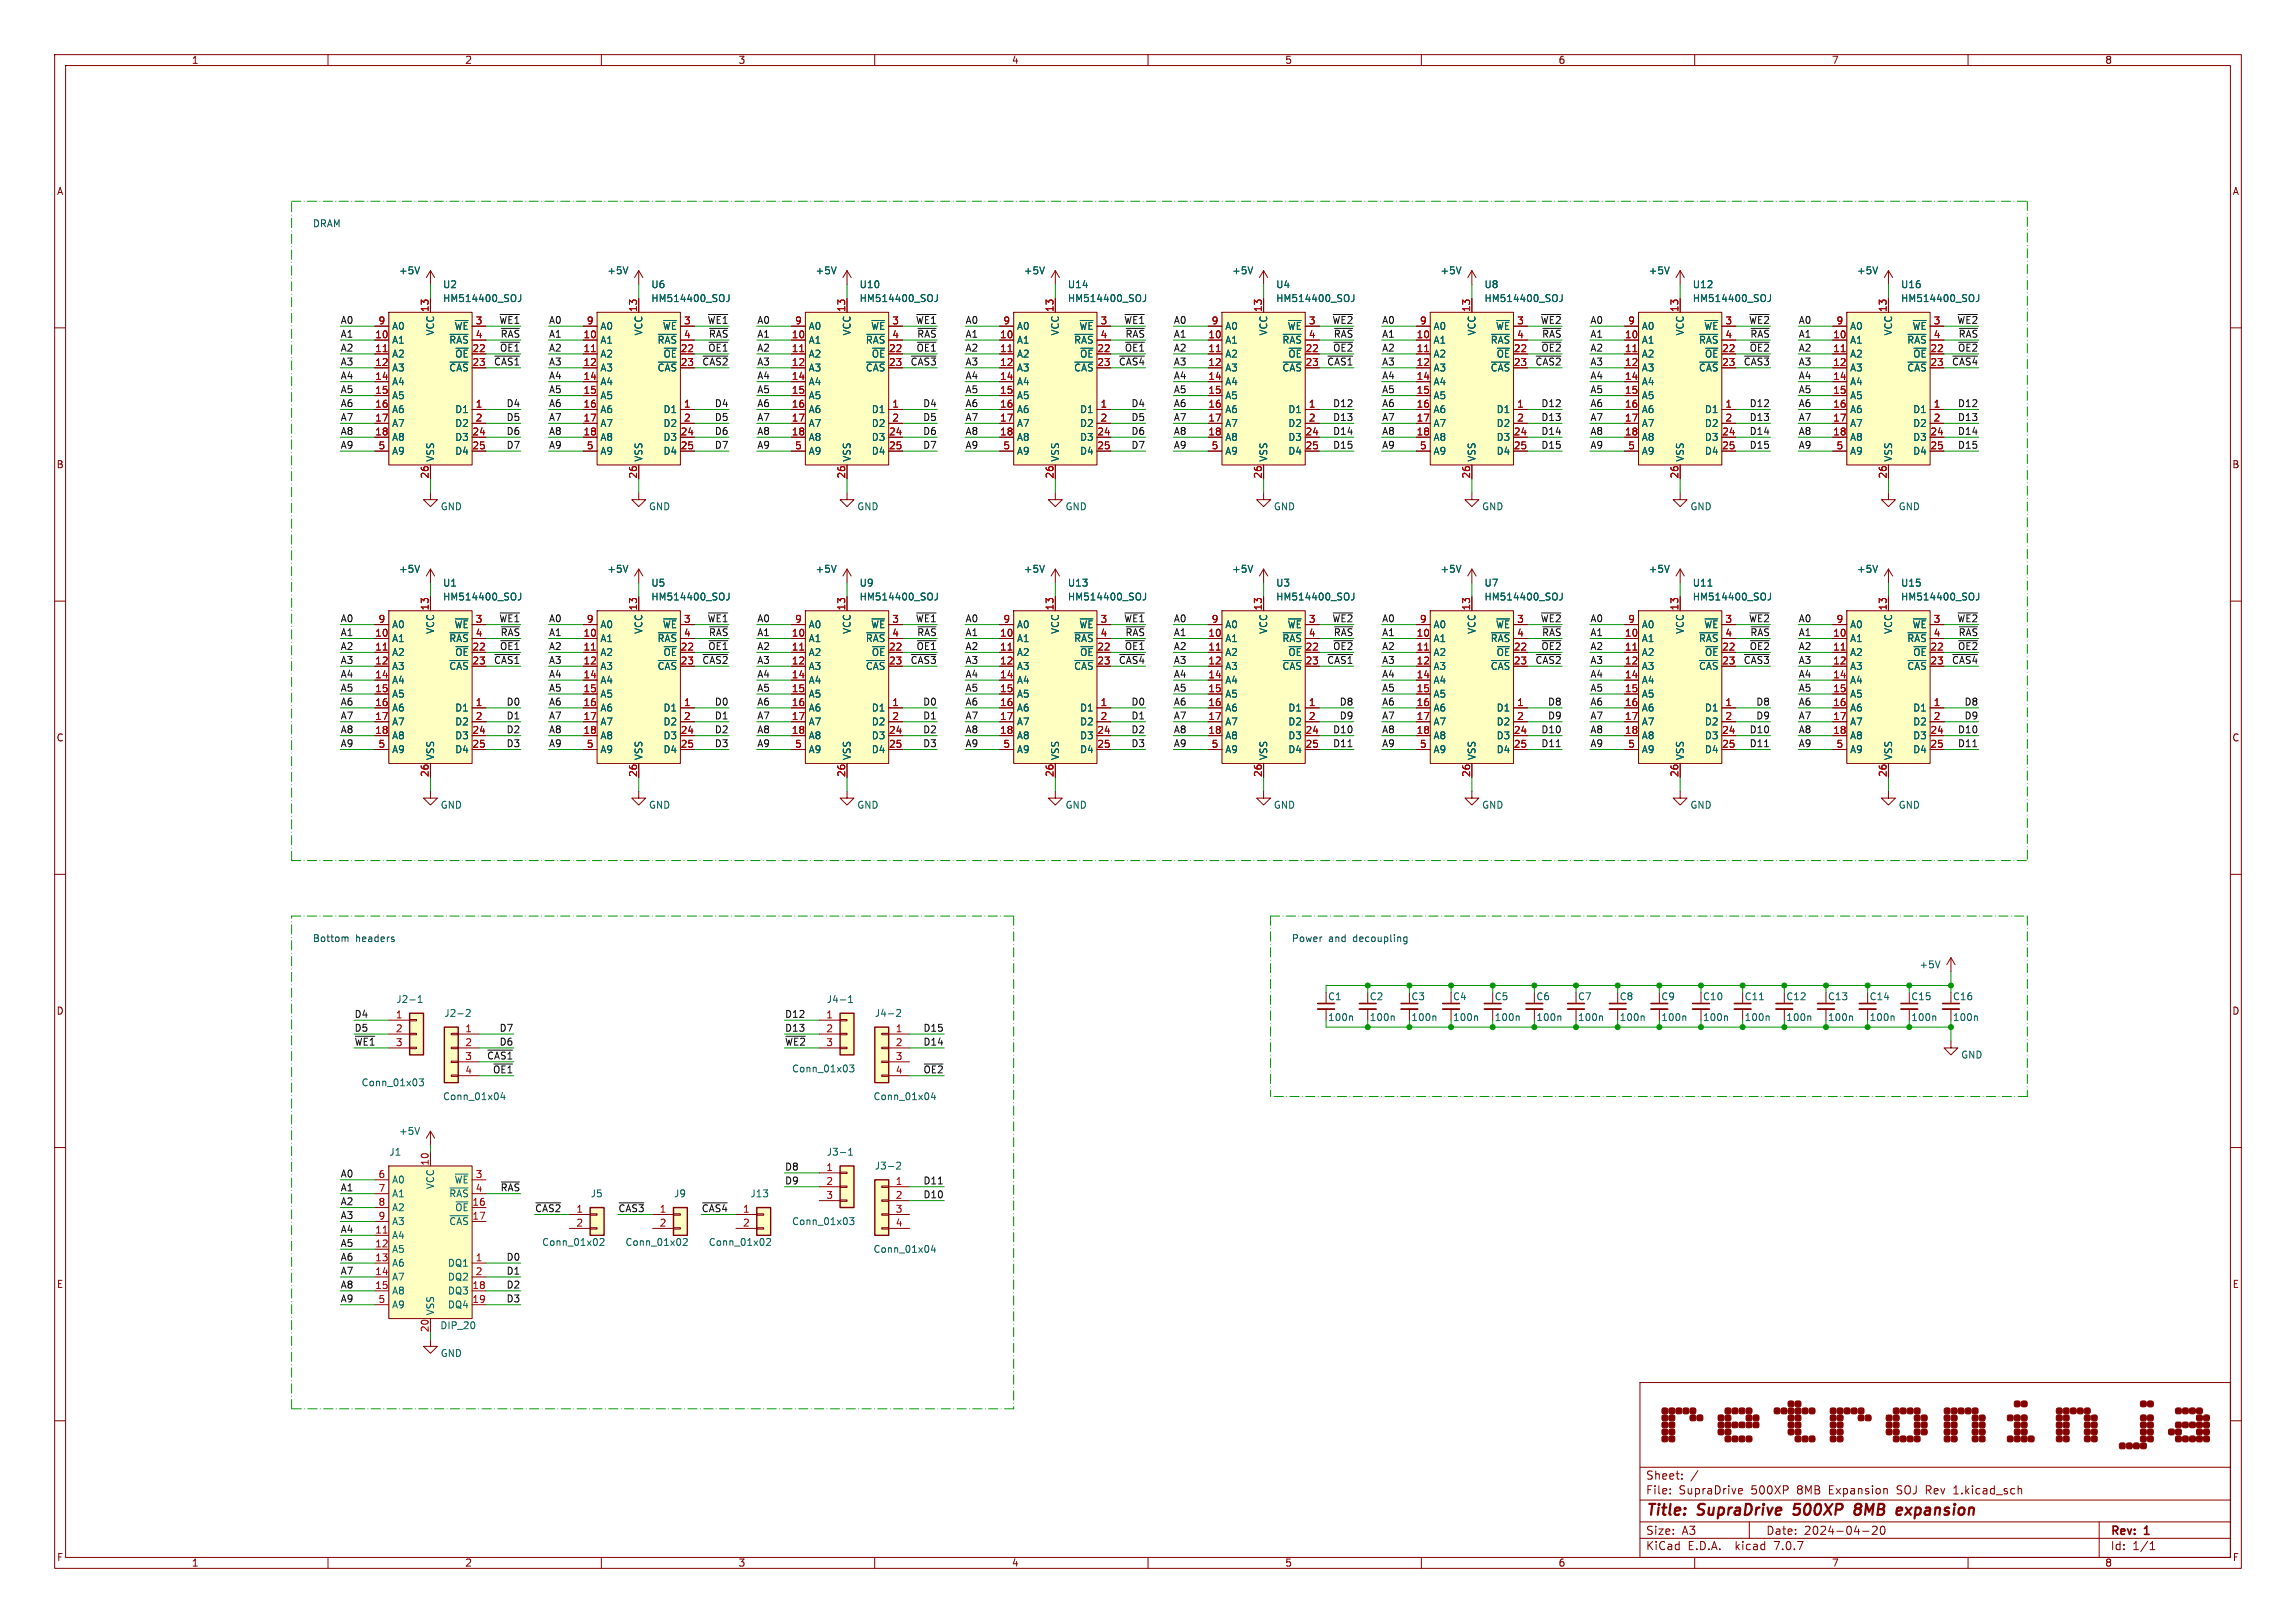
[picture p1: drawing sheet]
<svg xmlns="http://www.w3.org/2000/svg" width="420mm" height="297mm" viewBox="0 0 420 297" stroke-linecap="round" stroke-linejoin="round" font-family="sans-serif">
<defs><g id="words">
<g font-size="2.8" fill="#840000">
<text x="301" y="277.9">Title:</text>
<text x="310.6" y="277.9">SupraDrive</text>
<text x="329" y="277.9">500XP</text>
<text x="340.9" y="277.9">8MB</text>
<text x="349.4" y="277.9">expansion</text>
</g>
<g font-size="2.1" fill="#840000">
<text x="301" y="273.7">File:</text>
<text x="301" y="271">Sheet:</text>
<text x="307.1" y="273.7">SupraDrive</text>
<text x="320.4" y="273.7">500XP</text>
<text x="328.9" y="273.7">8MB</text>
<text x="334.8" y="273.7">Expansion</text>
<text x="347.4" y="273.7">SOJ Rev</text>
<text x="358.1" y="273.7">1.kicad_sch</text>
<text x="301" y="281.1">Size:</text>
<text x="307.6" y="281.1">A3</text>
<text x="323" y="281.1">Date:</text>
<text x="330" y="281.1">2024-04-20</text>
<text x="386" y="281.3">Rev:</text>
<text x="392.4" y="281.3">1</text>
<text x="301" y="283.9">KiCad</text>
<text x="308.7" y="283.9">E.D.A.</text>
<text x="317.6" y="283.9">kicad</text>
<text x="324.8" y="283.9">7.0.7</text>
<text x="386" y="283.9">Id:</text>
<text x="390.1" y="283.9">1/1</text>
</g>
<g font-size="1.8" fill="#840000">
<text x="35" y="11.9">1</text>
<text x="85" y="11.9">2</text>
<text x="135" y="11.9">3</text>
<text x="185" y="11.9">4</text>
<text x="235" y="11.9">5</text>
<text x="285" y="11.9">6</text>
<text x="335" y="11.9">7</text>
<text x="385" y="11.9">8</text>
<text x="10.3" y="35.9">A</text>
<text x="408.3" y="35.9">A</text>
<text x="10.3" y="85.9">B</text>
<text x="408.2" y="85.9">B</text>
<text x="10.3" y="135.9">C</text>
<text x="408.2" y="135.9">C</text>
<text x="10.3" y="185.9">D</text>
<text x="408.2" y="185.9">D</text>
<text x="10.3" y="235.9">E</text>
<text x="408.3" y="235.9">E</text>
<text x="10.3" y="285.9">F</text>
<text x="35" y="286.9">1</text>
<text x="85" y="286.9">2</text>
<text x="135" y="286.9">3</text>
<text x="185" y="286.9">4</text>
<text x="235" y="286.9">5</text>
<text x="285" y="286.9">6</text>
<text x="335" y="286.9">7</text>
<text x="385" y="286.9">8</text>
<text x="408.3" y="285.9">F</text>
</g>
<g font-size="1.8" fill="#0000c2">
<text x="57.1" y="41.7">DRAM</text>
<text x="57.1" y="172.5">Bottom</text>
<text x="65" y="172.5">headers</text>
<text x="236.2" y="172.5">Power</text>
<text x="243" y="172.5">and</text>
<text x="247.6" y="172.5">decoupling</text>
</g>
<g font-size="1.8" fill="#006464">
<text x="72.9" y="50.4">+5V</text>
<text x="80.9" y="52.9">U2</text>
<text x="111" y="50.4">+5V</text>
<text x="119" y="52.9">U6</text>
<text x="149.1" y="50.4">+5V</text>
<text x="157.1" y="52.9">U10</text>
<text x="187.2" y="50.4">+5V</text>
<text x="195.2" y="52.9">U14</text>
<text x="225.3" y="50.4">+5V</text>
<text x="233.3" y="52.9">U4</text>
<text x="263.4" y="50.4">+5V</text>
<text x="271.4" y="52.9">U8</text>
<text x="301.5" y="50.4">+5V</text>
<text x="309.5" y="52.9">U12</text>
<text x="339.6" y="50.4">+5V</text>
<text x="347.6" y="52.9">U16</text>
<text x="80.9" y="55.5">HM514400_SOJ</text>
<text x="119" y="55.5">HM514400_SOJ</text>
<text x="157.1" y="55.5">HM514400_SOJ</text>
<text x="195.2" y="55.5">HM514400_SOJ</text>
<text x="233.3" y="55.5">HM514400_SOJ</text>
<text x="271.4" y="55.5">HM514400_SOJ</text>
<text x="309.5" y="55.5">HM514400_SOJ</text>
<text x="347.6" y="55.5">HM514400_SOJ</text>
<text x="71.6" y="63.1">A1</text>
<text x="71.6" y="65.6">A2</text>
<text x="71.6" y="60.6">A0</text>
<text x="79.6" y="61.5" transform="rotate(-90 79.6 61.5)">VCC</text>
<text x="82.1" y="63.1">~{RAS}</text>
<text x="83" y="60.6">~{WE}</text>
<text x="83.2" y="65.6">~{OE}</text>
<text x="109.7" y="63.1">A1</text>
<text x="109.7" y="65.6">A2</text>
<text x="109.7" y="60.6">A0</text>
<text x="117.7" y="61.5" transform="rotate(-90 117.7 61.5)">VCC</text>
<text x="120.2" y="63.1">~{RAS}</text>
<text x="121.1" y="60.6">~{WE}</text>
<text x="121.3" y="65.6">~{OE}</text>
<text x="147.8" y="63.1">A1</text>
<text x="147.8" y="65.6">A2</text>
<text x="147.8" y="60.6">A0</text>
<text x="155.8" y="61.5" transform="rotate(-90 155.8 61.5)">VCC</text>
<text x="158.3" y="63.1">~{RAS}</text>
<text x="159.2" y="60.6">~{WE}</text>
<text x="159.4" y="65.6">~{OE}</text>
<text x="185.9" y="63.1">A1</text>
<text x="185.9" y="65.6">A2</text>
<text x="185.9" y="60.6">A0</text>
<text x="193.9" y="61.5" transform="rotate(-90 193.9 61.5)">VCC</text>
<text x="196.4" y="63.1">~{RAS}</text>
<text x="197.3" y="60.6">~{WE}</text>
<text x="197.5" y="65.6">~{OE}</text>
<text x="224" y="63.1">A1</text>
<text x="224" y="65.6">A2</text>
<text x="224" y="60.6">A0</text>
<text x="232" y="61.5" transform="rotate(-90 232 61.5)">VCC</text>
<text x="234.5" y="63.1">~{RAS}</text>
<text x="235.4" y="60.6">~{WE}</text>
<text x="235.6" y="65.6">~{OE}</text>
<text x="262.1" y="63.1">A1</text>
<text x="262.1" y="65.6">A2</text>
<text x="262.1" y="60.6">A0</text>
<text x="270.1" y="61.5" transform="rotate(-90 270.1 61.5)">VCC</text>
<text x="272.6" y="63.1">~{RAS}</text>
<text x="273.5" y="60.6">~{WE}</text>
<text x="273.7" y="65.6">~{OE}</text>
<text x="300.2" y="63.1">A1</text>
<text x="300.2" y="65.6">A2</text>
<text x="300.2" y="60.6">A0</text>
<text x="308.2" y="61.5" transform="rotate(-90 308.2 61.5)">VCC</text>
<text x="310.7" y="63.1">~{RAS}</text>
<text x="311.6" y="60.6">~{WE}</text>
<text x="311.8" y="65.6">~{OE}</text>
<text x="338.3" y="63.1">A1</text>
<text x="338.3" y="65.6">A2</text>
<text x="338.3" y="60.6">A0</text>
<text x="346.3" y="61.5" transform="rotate(-90 346.3 61.5)">VCC</text>
<text x="348.8" y="63.1">~{RAS}</text>
<text x="349.7" y="60.6">~{WE}</text>
<text x="349.9" y="65.6">~{OE}</text>
<text x="71.6" y="68.2">A3</text>
<text x="71.6" y="70.7">A4</text>
<text x="82.1" y="68.2">~{CAS}</text>
<text x="109.7" y="68.2">A3</text>
<text x="109.7" y="70.7">A4</text>
<text x="120.2" y="68.2">~{CAS}</text>
<text x="147.8" y="68.2">A3</text>
<text x="147.8" y="70.7">A4</text>
<text x="158.3" y="68.2">~{CAS}</text>
<text x="185.9" y="68.2">A3</text>
<text x="185.9" y="70.7">A4</text>
<text x="196.4" y="68.2">~{CAS}</text>
<text x="224" y="68.2">A3</text>
<text x="224" y="70.7">A4</text>
<text x="234.5" y="68.2">~{CAS}</text>
<text x="262.1" y="68.2">A3</text>
<text x="262.1" y="70.7">A4</text>
<text x="272.6" y="68.2">~{CAS}</text>
<text x="300.2" y="68.2">A3</text>
<text x="300.2" y="70.7">A4</text>
<text x="310.7" y="68.2">~{CAS}</text>
<text x="338.3" y="68.2">A3</text>
<text x="338.3" y="70.7">A4</text>
<text x="348.8" y="68.2">~{CAS}</text>
<text x="71.6" y="73.3">A5</text>
<text x="71.6" y="75.8">A6</text>
<text x="83.2" y="75.8">D1</text>
<text x="109.7" y="73.3">A5</text>
<text x="109.7" y="75.8">A6</text>
<text x="121.3" y="75.8">D1</text>
<text x="147.8" y="73.3">A5</text>
<text x="147.8" y="75.8">A6</text>
<text x="159.4" y="75.8">D1</text>
<text x="185.9" y="73.3">A5</text>
<text x="185.9" y="75.8">A6</text>
<text x="197.5" y="75.8">D1</text>
<text x="224" y="73.3">A5</text>
<text x="224" y="75.8">A6</text>
<text x="235.6" y="75.8">D1</text>
<text x="262.1" y="73.3">A5</text>
<text x="262.1" y="75.8">A6</text>
<text x="273.7" y="75.8">D1</text>
<text x="300.2" y="73.3">A5</text>
<text x="300.2" y="75.8">A6</text>
<text x="311.8" y="75.8">D1</text>
<text x="338.3" y="73.3">A5</text>
<text x="338.3" y="75.8">A6</text>
<text x="349.9" y="75.8">D1</text>
<text x="71.6" y="78.3">A7</text>
<text x="71.6" y="80.9">A8</text>
<text x="71.6" y="83.4">A9</text>
<text x="83.2" y="78.3">D2</text>
<text x="83.2" y="80.9">D3</text>
<text x="83.2" y="83.4">D4</text>
<text x="109.7" y="78.3">A7</text>
<text x="109.7" y="80.9">A8</text>
<text x="109.7" y="83.4">A9</text>
<text x="121.3" y="78.3">D2</text>
<text x="121.3" y="80.9">D3</text>
<text x="121.3" y="83.4">D4</text>
<text x="147.8" y="78.3">A7</text>
<text x="147.8" y="80.9">A8</text>
<text x="147.8" y="83.4">A9</text>
<text x="159.4" y="78.3">D2</text>
<text x="159.4" y="80.9">D3</text>
<text x="159.4" y="83.4">D4</text>
<text x="185.9" y="78.3">A7</text>
<text x="185.9" y="80.9">A8</text>
<text x="185.9" y="83.4">A9</text>
<text x="197.5" y="78.3">D2</text>
<text x="197.5" y="80.9">D3</text>
<text x="197.5" y="83.4">D4</text>
<text x="224" y="78.3">A7</text>
<text x="224" y="80.9">A8</text>
<text x="224" y="83.4">A9</text>
<text x="235.6" y="78.3">D2</text>
<text x="235.6" y="80.9">D3</text>
<text x="235.6" y="83.4">D4</text>
<text x="262.1" y="78.3">A7</text>
<text x="262.1" y="80.9">A8</text>
<text x="262.1" y="83.4">A9</text>
<text x="273.7" y="78.3">D2</text>
<text x="273.7" y="80.9">D3</text>
<text x="273.7" y="83.4">D4</text>
<text x="300.2" y="78.3">A7</text>
<text x="300.2" y="80.9">A8</text>
<text x="300.2" y="83.4">A9</text>
<text x="311.8" y="78.3">D2</text>
<text x="311.8" y="80.9">D3</text>
<text x="311.8" y="83.4">D4</text>
<text x="338.3" y="78.3">A7</text>
<text x="338.3" y="80.9">A8</text>
<text x="338.3" y="83.4">A9</text>
<text x="349.9" y="78.3">D2</text>
<text x="349.9" y="80.9">D3</text>
<text x="349.9" y="83.4">D4</text>
<text x="79.6" y="84.6" transform="rotate(-90 79.6 84.6)">VSS</text>
<text x="117.7" y="84.6" transform="rotate(-90 117.7 84.6)">VSS</text>
<text x="155.8" y="84.6" transform="rotate(-90 155.8 84.6)">VSS</text>
<text x="193.9" y="84.6" transform="rotate(-90 193.9 84.6)">VSS</text>
<text x="232" y="84.6" transform="rotate(-90 232 84.6)">VSS</text>
<text x="270.1" y="84.6" transform="rotate(-90 270.1 84.6)">VSS</text>
<text x="308.2" y="84.6" transform="rotate(-90 308.2 84.6)">VSS</text>
<text x="346.3" y="84.6" transform="rotate(-90 346.3 84.6)">VSS</text>
<text x="80.5" y="93.6">GND</text>
<text x="118.6" y="93.6">GND</text>
<text x="156.7" y="93.6">GND</text>
<text x="194.8" y="93.6">GND</text>
<text x="232.9" y="93.6">GND</text>
<text x="271" y="93.6">GND</text>
<text x="309.1" y="93.6">GND</text>
<text x="347.2" y="93.6">GND</text>
<text x="72.9" y="105">+5V</text>
<text x="80.9" y="107.5">U1</text>
<text x="111" y="105">+5V</text>
<text x="119" y="107.5">U5</text>
<text x="149.1" y="105">+5V</text>
<text x="157.1" y="107.5">U9</text>
<text x="187.2" y="105">+5V</text>
<text x="195.2" y="107.5">U13</text>
<text x="225.3" y="105">+5V</text>
<text x="233.3" y="107.5">U3</text>
<text x="263.4" y="105">+5V</text>
<text x="271.4" y="107.5">U7</text>
<text x="301.5" y="105">+5V</text>
<text x="309.5" y="107.5">U11</text>
<text x="339.6" y="105">+5V</text>
<text x="347.6" y="107.5">U15</text>
<text x="80.9" y="110.1">HM514400_SOJ</text>
<text x="119" y="110.1">HM514400_SOJ</text>
<text x="157.1" y="110.1">HM514400_SOJ</text>
<text x="195.2" y="110.1">HM514400_SOJ</text>
<text x="233.3" y="110.1">HM514400_SOJ</text>
<text x="271.4" y="110.1">HM514400_SOJ</text>
<text x="309.5" y="110.1">HM514400_SOJ</text>
<text x="347.6" y="110.1">HM514400_SOJ</text>
<text x="71.6" y="117.7">A1</text>
<text x="71.6" y="115.2">A0</text>
<text x="79.6" y="116.1" transform="rotate(-90 79.6 116.1)">VCC</text>
<text x="82.1" y="117.7">~{RAS}</text>
<text x="83" y="115.2">~{WE}</text>
<text x="109.7" y="117.7">A1</text>
<text x="109.7" y="115.2">A0</text>
<text x="117.7" y="116.1" transform="rotate(-90 117.7 116.1)">VCC</text>
<text x="120.2" y="117.7">~{RAS}</text>
<text x="121.1" y="115.2">~{WE}</text>
<text x="147.8" y="117.7">A1</text>
<text x="147.8" y="115.2">A0</text>
<text x="155.8" y="116.1" transform="rotate(-90 155.8 116.1)">VCC</text>
<text x="158.3" y="117.7">~{RAS}</text>
<text x="159.2" y="115.2">~{WE}</text>
<text x="185.9" y="117.7">A1</text>
<text x="185.9" y="115.2">A0</text>
<text x="193.9" y="116.1" transform="rotate(-90 193.9 116.1)">VCC</text>
<text x="196.4" y="117.7">~{RAS}</text>
<text x="197.3" y="115.2">~{WE}</text>
<text x="224" y="117.7">A1</text>
<text x="224" y="115.2">A0</text>
<text x="232" y="116.1" transform="rotate(-90 232 116.1)">VCC</text>
<text x="234.5" y="117.7">~{RAS}</text>
<text x="235.4" y="115.2">~{WE}</text>
<text x="262.1" y="117.7">A1</text>
<text x="262.1" y="115.2">A0</text>
<text x="270.1" y="116.1" transform="rotate(-90 270.1 116.1)">VCC</text>
<text x="272.6" y="117.7">~{RAS}</text>
<text x="273.5" y="115.2">~{WE}</text>
<text x="300.2" y="117.7">A1</text>
<text x="300.2" y="115.2">A0</text>
<text x="308.2" y="116.1" transform="rotate(-90 308.2 116.1)">VCC</text>
<text x="310.7" y="117.7">~{RAS}</text>
<text x="311.6" y="115.2">~{WE}</text>
<text x="338.3" y="117.7">A1</text>
<text x="338.3" y="115.2">A0</text>
<text x="346.3" y="116.1" transform="rotate(-90 346.3 116.1)">VCC</text>
<text x="348.8" y="117.7">~{RAS}</text>
<text x="349.7" y="115.2">~{WE}</text>
<text x="71.6" y="120.2">A2</text>
<text x="71.6" y="122.8">A3</text>
<text x="71.6" y="125.3">A4</text>
<text x="82.1" y="122.8">~{CAS}</text>
<text x="83.2" y="120.2">~{OE}</text>
<text x="109.7" y="120.2">A2</text>
<text x="109.7" y="122.8">A3</text>
<text x="109.7" y="125.3">A4</text>
<text x="120.2" y="122.8">~{CAS}</text>
<text x="121.3" y="120.2">~{OE}</text>
<text x="147.8" y="120.2">A2</text>
<text x="147.8" y="122.8">A3</text>
<text x="147.8" y="125.3">A4</text>
<text x="158.3" y="122.8">~{CAS}</text>
<text x="159.4" y="120.2">~{OE}</text>
<text x="185.9" y="120.2">A2</text>
<text x="185.9" y="122.8">A3</text>
<text x="185.9" y="125.3">A4</text>
<text x="196.4" y="122.8">~{CAS}</text>
<text x="197.5" y="120.2">~{OE}</text>
<text x="224" y="120.2">A2</text>
<text x="224" y="122.8">A3</text>
<text x="224" y="125.3">A4</text>
<text x="234.5" y="122.8">~{CAS}</text>
<text x="235.6" y="120.2">~{OE}</text>
<text x="262.1" y="120.2">A2</text>
<text x="262.1" y="122.8">A3</text>
<text x="262.1" y="125.3">A4</text>
<text x="272.6" y="122.8">~{CAS}</text>
<text x="273.7" y="120.2">~{OE}</text>
<text x="300.2" y="120.2">A2</text>
<text x="300.2" y="122.8">A3</text>
<text x="300.2" y="125.3">A4</text>
<text x="310.7" y="122.8">~{CAS}</text>
<text x="311.8" y="120.2">~{OE}</text>
<text x="338.3" y="120.2">A2</text>
<text x="338.3" y="122.8">A3</text>
<text x="338.3" y="125.3">A4</text>
<text x="348.8" y="122.8">~{CAS}</text>
<text x="349.9" y="120.2">~{OE}</text>
<text x="71.6" y="127.9">A5</text>
<text x="71.6" y="130.4">A6</text>
<text x="83.2" y="130.4">D1</text>
<text x="109.7" y="127.9">A5</text>
<text x="109.7" y="130.4">A6</text>
<text x="121.3" y="130.4">D1</text>
<text x="147.8" y="127.9">A5</text>
<text x="147.8" y="130.4">A6</text>
<text x="159.4" y="130.4">D1</text>
<text x="185.9" y="127.9">A5</text>
<text x="185.9" y="130.4">A6</text>
<text x="197.5" y="130.4">D1</text>
<text x="224" y="127.9">A5</text>
<text x="224" y="130.4">A6</text>
<text x="235.6" y="130.4">D1</text>
<text x="262.1" y="127.9">A5</text>
<text x="262.1" y="130.4">A6</text>
<text x="273.7" y="130.4">D1</text>
<text x="300.2" y="127.9">A5</text>
<text x="300.2" y="130.4">A6</text>
<text x="311.8" y="130.4">D1</text>
<text x="338.3" y="127.9">A5</text>
<text x="338.3" y="130.4">A6</text>
<text x="349.9" y="130.4">D1</text>
<text x="71.6" y="132.9">A7</text>
<text x="71.6" y="135.5">A8</text>
<text x="83.2" y="132.9">D2</text>
<text x="83.2" y="135.5">D3</text>
<text x="109.7" y="132.9">A7</text>
<text x="109.7" y="135.5">A8</text>
<text x="121.3" y="132.9">D2</text>
<text x="121.3" y="135.5">D3</text>
<text x="147.8" y="132.9">A7</text>
<text x="147.8" y="135.5">A8</text>
<text x="159.4" y="132.9">D2</text>
<text x="159.4" y="135.5">D3</text>
<text x="185.9" y="132.9">A7</text>
<text x="185.9" y="135.5">A8</text>
<text x="197.5" y="132.9">D2</text>
<text x="197.5" y="135.5">D3</text>
<text x="224" y="132.9">A7</text>
<text x="224" y="135.5">A8</text>
<text x="235.6" y="132.9">D2</text>
<text x="235.6" y="135.5">D3</text>
<text x="262.1" y="132.9">A7</text>
<text x="262.1" y="135.5">A8</text>
<text x="273.7" y="132.9">D2</text>
<text x="273.7" y="135.5">D3</text>
<text x="300.2" y="132.9">A7</text>
<text x="300.2" y="135.5">A8</text>
<text x="311.8" y="132.9">D2</text>
<text x="311.8" y="135.5">D3</text>
<text x="338.3" y="132.9">A7</text>
<text x="338.3" y="135.5">A8</text>
<text x="349.9" y="132.9">D2</text>
<text x="349.9" y="135.5">D3</text>
<text x="71.6" y="138">A9</text>
<text x="79.6" y="139.2" transform="rotate(-90 79.6 139.2)">VSS</text>
<text x="83.2" y="138">D4</text>
<text x="109.7" y="138">A9</text>
<text x="117.7" y="139.2" transform="rotate(-90 117.7 139.2)">VSS</text>
<text x="121.3" y="138">D4</text>
<text x="147.8" y="138">A9</text>
<text x="155.8" y="139.2" transform="rotate(-90 155.8 139.2)">VSS</text>
<text x="159.4" y="138">D4</text>
<text x="185.9" y="138">A9</text>
<text x="193.9" y="139.2" transform="rotate(-90 193.9 139.2)">VSS</text>
<text x="197.5" y="138">D4</text>
<text x="224" y="138">A9</text>
<text x="232" y="139.2" transform="rotate(-90 232 139.2)">VSS</text>
<text x="235.6" y="138">D4</text>
<text x="262.1" y="138">A9</text>
<text x="270.1" y="139.2" transform="rotate(-90 270.1 139.2)">VSS</text>
<text x="273.7" y="138">D4</text>
<text x="300.2" y="138">A9</text>
<text x="308.2" y="139.2" transform="rotate(-90 308.2 139.2)">VSS</text>
<text x="311.8" y="138">D4</text>
<text x="338.3" y="138">A9</text>
<text x="346.3" y="139.2" transform="rotate(-90 346.3 139.2)">VSS</text>
<text x="349.9" y="138">D4</text>
<text x="80.5" y="148.2">GND</text>
<text x="118.6" y="148.2">GND</text>
<text x="156.7" y="148.2">GND</text>
<text x="194.8" y="148.2">GND</text>
<text x="232.9" y="148.2">GND</text>
<text x="271" y="148.2">GND</text>
<text x="309.1" y="148.2">GND</text>
<text x="347.2" y="148.2">GND</text>
<text x="351" y="177.4">+5V</text>
<text x="72.4" y="183.7">J2-1</text>
<text x="151.1" y="183.7">J4-1</text>
<text x="242.8" y="183.2">C1</text>
<text x="250.5" y="183.2">C2</text>
<text x="258.1" y="183.2">C3</text>
<text x="265.7" y="183.2">C4</text>
<text x="273.3" y="183.2">C5</text>
<text x="280.9" y="183.2">C6</text>
<text x="288.6" y="183.2">C7</text>
<text x="296.2" y="183.2">C8</text>
<text x="303.8" y="183.2">C9</text>
<text x="311.4" y="183.2">C10</text>
<text x="319" y="183.2">C11</text>
<text x="326.7" y="183.2">C12</text>
<text x="334.3" y="183.2">C13</text>
<text x="341.9" y="183.2">C14</text>
<text x="349.5" y="183.2">C15</text>
<text x="357.1" y="183.2">C16</text>
<text x="81.2" y="186.3">J2-2</text>
<text x="159.9" y="186.3">J4-2</text>
<text x="242.8" y="187">100n</text>
<text x="250.5" y="187">100n</text>
<text x="258.1" y="187">100n</text>
<text x="265.7" y="187">100n</text>
<text x="273.3" y="187">100n</text>
<text x="280.9" y="187">100n</text>
<text x="288.6" y="187">100n</text>
<text x="296.2" y="187">100n</text>
<text x="303.8" y="187">100n</text>
<text x="311.4" y="187">100n</text>
<text x="319" y="187">100n</text>
<text x="326.7" y="187">100n</text>
<text x="334.3" y="187">100n</text>
<text x="341.9" y="187">100n</text>
<text x="349.5" y="187">100n</text>
<text x="357.1" y="187">100n</text>
<text x="144.8" y="196.4">Conn_01x03</text>
<text x="358.6" y="193.9">GND</text>
<text x="66" y="199">Conn_01x03</text>
<text x="80.9" y="201.5">Conn_01x04</text>
<text x="159.7" y="201.5">Conn_01x04</text>
<text x="72.9" y="207.9">+5V</text>
<text x="71.1" y="211.7">J1</text>
<text x="151.1" y="211.7">J3-1</text>
<text x="159.9" y="214.2">J3-2</text>
<text x="71.6" y="216.8">A0</text>
<text x="71.6" y="219.3">A1</text>
<text x="71.6" y="221.8">A2</text>
<text x="79.6" y="217.7" transform="rotate(-90 79.6 217.7)">VCC</text>
<text x="82.1" y="219.3">~{RAS}</text>
<text x="83" y="216.8">~{WE}</text>
<text x="83.2" y="221.8">~{OE}</text>
<text x="108" y="219.3">J5</text>
<text x="123.2" y="219.3">J9</text>
<text x="137.2" y="219.3">J13</text>
<text x="71.6" y="226.9">A4</text>
<text x="71.6" y="224.4">A3</text>
<text x="82.1" y="224.4">~{CAS}</text>
<text x="144.8" y="224.4">Conn_01x03</text>
<text x="71.6" y="229.5">A5</text>
<text x="71.6" y="232">A6</text>
<text x="81.8" y="232">DQ1</text>
<text x="99.1" y="228.2">Conn_01x02</text>
<text x="114.3" y="228.2">Conn_01x02</text>
<text x="129.5" y="228.2">Conn_01x02</text>
<text x="159.7" y="229.5">Conn_01x04</text>
<text x="71.6" y="234.5">A7</text>
<text x="71.6" y="237.1">A8</text>
<text x="71.6" y="239.6">A9</text>
<text x="81.8" y="237.1">DQ3</text>
<text x="81.8" y="239.6">DQ4</text>
<text x="81.8" y="234.5">DQ2</text>
<text x="79.6" y="240.8" transform="rotate(-90 79.6 240.8)">VSS</text>
<text x="80.5" y="243.4">DIP_20</text>
<text x="80.5" y="248.5">GND</text>
</g>
<g font-size="1.8" fill="#0f0f0f">
<text x="62.2" y="59.3">A0</text>
<text x="91.2" y="59.3">~{WE1}</text>
<text x="100.3" y="59.3">A0</text>
<text x="129.3" y="59.3">~{WE1}</text>
<text x="138.4" y="59.3">A0</text>
<text x="167.4" y="59.3">~{WE1}</text>
<text x="176.5" y="59.3">A0</text>
<text x="205.5" y="59.3">~{WE1}</text>
<text x="214.6" y="59.3">A0</text>
<text x="243.6" y="59.3">~{WE2}</text>
<text x="252.7" y="59.3">A0</text>
<text x="281.7" y="59.3">~{WE2}</text>
<text x="290.8" y="59.3">A0</text>
<text x="319.8" y="59.3">~{WE2}</text>
<text x="328.9" y="59.3">A0</text>
<text x="357.9" y="59.3">~{WE2}</text>
<text x="62.2" y="64.4">A2</text>
<text x="62.2" y="61.9">A1</text>
<text x="91.4" y="64.4">~{OE1}</text>
<text x="91.5" y="61.9">~{RAS}</text>
<text x="100.3" y="61.9">A1</text>
<text x="100.3" y="64.4">A2</text>
<text x="129.5" y="64.4">~{OE1}</text>
<text x="129.6" y="61.9">~{RAS}</text>
<text x="138.4" y="61.9">A1</text>
<text x="138.4" y="64.4">A2</text>
<text x="167.6" y="64.4">~{OE1}</text>
<text x="167.7" y="61.9">~{RAS}</text>
<text x="176.5" y="61.9">A1</text>
<text x="176.5" y="64.4">A2</text>
<text x="205.7" y="64.4">~{OE1}</text>
<text x="205.8" y="61.9">~{RAS}</text>
<text x="214.6" y="61.9">A1</text>
<text x="214.6" y="64.4">A2</text>
<text x="243.8" y="64.4">~{OE2}</text>
<text x="243.9" y="61.9">~{RAS}</text>
<text x="252.7" y="64.4">A2</text>
<text x="252.7" y="61.9">A1</text>
<text x="281.9" y="64.4">~{OE2}</text>
<text x="282" y="61.9">~{RAS}</text>
<text x="290.8" y="64.4">A2</text>
<text x="290.8" y="61.9">A1</text>
<text x="320" y="64.4">~{OE2}</text>
<text x="320.1" y="61.9">~{RAS}</text>
<text x="328.9" y="64.4">A2</text>
<text x="328.9" y="61.9">A1</text>
<text x="358.1" y="64.4">~{OE2}</text>
<text x="358.2" y="61.9">~{RAS}</text>
<text x="62.2" y="69.5">A4</text>
<text x="62.2" y="67">A3</text>
<text x="90.3" y="67">~{CAS1}</text>
<text x="100.3" y="67">A3</text>
<text x="100.3" y="69.5">A4</text>
<text x="128.4" y="67">~{CAS2}</text>
<text x="138.4" y="69.5">A4</text>
<text x="138.4" y="67">A3</text>
<text x="166.5" y="67">~{CAS3}</text>
<text x="176.5" y="69.5">A4</text>
<text x="176.5" y="67">A3</text>
<text x="204.6" y="67">~{CAS4}</text>
<text x="214.6" y="69.5">A4</text>
<text x="214.6" y="67">A3</text>
<text x="242.7" y="67">~{CAS1}</text>
<text x="252.7" y="67">A3</text>
<text x="252.7" y="69.5">A4</text>
<text x="280.8" y="67">~{CAS2}</text>
<text x="290.8" y="69.5">A4</text>
<text x="290.8" y="67">A3</text>
<text x="318.9" y="67">~{CAS3}</text>
<text x="328.9" y="69.5">A4</text>
<text x="328.9" y="67">A3</text>
<text x="357" y="67">~{CAS4}</text>
<text x="62.2" y="77.1">A7</text>
<text x="62.2" y="72">A5</text>
<text x="62.2" y="74.6">A6</text>
<text x="92.6" y="77.1">D5</text>
<text x="92.6" y="74.6">D4</text>
<text x="100.3" y="74.6">A6</text>
<text x="100.3" y="77.1">A7</text>
<text x="100.3" y="72">A5</text>
<text x="130.7" y="74.6">D4</text>
<text x="130.7" y="77.1">D5</text>
<text x="138.4" y="72">A5</text>
<text x="138.4" y="74.6">A6</text>
<text x="138.4" y="77.1">A7</text>
<text x="168.8" y="74.6">D4</text>
<text x="168.8" y="77.1">D5</text>
<text x="176.5" y="74.6">A6</text>
<text x="176.5" y="77.1">A7</text>
<text x="176.5" y="72">A5</text>
<text x="206.9" y="74.6">D4</text>
<text x="206.9" y="77.1">D5</text>
<text x="214.6" y="72">A5</text>
<text x="214.6" y="74.6">A6</text>
<text x="214.6" y="77.1">A7</text>
<text x="243.8" y="74.6">D12</text>
<text x="243.8" y="77.1">D13</text>
<text x="252.7" y="77.1">A7</text>
<text x="252.7" y="74.6">A6</text>
<text x="252.7" y="72">A5</text>
<text x="281.9" y="74.6">D12</text>
<text x="281.9" y="77.1">D13</text>
<text x="290.8" y="74.6">A6</text>
<text x="290.8" y="77.1">A7</text>
<text x="290.8" y="72">A5</text>
<text x="320" y="77.1">D13</text>
<text x="320" y="74.6">D12</text>
<text x="328.9" y="72">A5</text>
<text x="328.9" y="74.6">A6</text>
<text x="328.9" y="77.1">A7</text>
<text x="358.1" y="77.1">D13</text>
<text x="358.1" y="74.6">D12</text>
<text x="62.2" y="82.2">A9</text>
<text x="62.2" y="79.7">A8</text>
<text x="92.6" y="79.7">D6</text>
<text x="92.6" y="82.2">D7</text>
<text x="100.3" y="82.2">A9</text>
<text x="100.3" y="79.7">A8</text>
<text x="130.7" y="82.2">D7</text>
<text x="130.7" y="79.7">D6</text>
<text x="138.4" y="79.7">A8</text>
<text x="138.4" y="82.2">A9</text>
<text x="168.8" y="79.7">D6</text>
<text x="168.8" y="82.2">D7</text>
<text x="176.5" y="82.2">A9</text>
<text x="176.5" y="79.7">A8</text>
<text x="206.9" y="82.2">D7</text>
<text x="206.9" y="79.7">D6</text>
<text x="214.6" y="79.7">A8</text>
<text x="214.6" y="82.2">A9</text>
<text x="243.8" y="82.2">D15</text>
<text x="243.8" y="79.7">D14</text>
<text x="252.7" y="79.7">A8</text>
<text x="252.7" y="82.2">A9</text>
<text x="281.9" y="82.2">D15</text>
<text x="281.9" y="79.7">D14</text>
<text x="290.8" y="79.7">A8</text>
<text x="290.8" y="82.2">A9</text>
<text x="320" y="79.7">D14</text>
<text x="320" y="82.2">D15</text>
<text x="328.9" y="79.7">A8</text>
<text x="328.9" y="82.2">A9</text>
<text x="358.1" y="79.7">D14</text>
<text x="358.1" y="82.2">D15</text>
<text x="62.2" y="114">A0</text>
<text x="91.2" y="114">~{WE1}</text>
<text x="100.3" y="114">A0</text>
<text x="129.3" y="114">~{WE1}</text>
<text x="138.4" y="114">A0</text>
<text x="167.4" y="114">~{WE1}</text>
<text x="176.5" y="114">A0</text>
<text x="205.5" y="114">~{WE1}</text>
<text x="214.6" y="114">A0</text>
<text x="243.6" y="114">~{WE2}</text>
<text x="252.7" y="114">A0</text>
<text x="281.7" y="114">~{WE2}</text>
<text x="290.8" y="114">A0</text>
<text x="319.8" y="114">~{WE2}</text>
<text x="328.9" y="114">A0</text>
<text x="357.9" y="114">~{WE2}</text>
<text x="62.2" y="119">A2</text>
<text x="62.2" y="116.5">A1</text>
<text x="91.4" y="119">~{OE1}</text>
<text x="91.5" y="116.5">~{RAS}</text>
<text x="100.3" y="119">A2</text>
<text x="100.3" y="116.5">A1</text>
<text x="129.5" y="119">~{OE1}</text>
<text x="129.6" y="116.5">~{RAS}</text>
<text x="138.4" y="119">A2</text>
<text x="138.4" y="116.5">A1</text>
<text x="167.6" y="119">~{OE1}</text>
<text x="167.7" y="116.5">~{RAS}</text>
<text x="176.5" y="119">A2</text>
<text x="176.5" y="116.5">A1</text>
<text x="205.7" y="119">~{OE1}</text>
<text x="205.8" y="116.5">~{RAS}</text>
<text x="214.6" y="116.5">A1</text>
<text x="214.6" y="119">A2</text>
<text x="243.8" y="119">~{OE2}</text>
<text x="243.9" y="116.5">~{RAS}</text>
<text x="252.7" y="119">A2</text>
<text x="252.7" y="116.5">A1</text>
<text x="281.9" y="119">~{OE2}</text>
<text x="282" y="116.5">~{RAS}</text>
<text x="290.8" y="119">A2</text>
<text x="290.8" y="116.5">A1</text>
<text x="320" y="119">~{OE2}</text>
<text x="320.1" y="116.5">~{RAS}</text>
<text x="328.9" y="116.5">A1</text>
<text x="328.9" y="119">A2</text>
<text x="358.1" y="119">~{OE2}</text>
<text x="358.2" y="116.5">~{RAS}</text>
<text x="62.2" y="121.6">A3</text>
<text x="62.2" y="124.1">A4</text>
<text x="90.3" y="121.6">~{CAS1}</text>
<text x="100.3" y="124.1">A4</text>
<text x="100.3" y="121.6">A3</text>
<text x="128.4" y="121.6">~{CAS2}</text>
<text x="138.4" y="124.1">A4</text>
<text x="138.4" y="121.6">A3</text>
<text x="166.5" y="121.6">~{CAS3}</text>
<text x="176.5" y="124.1">A4</text>
<text x="176.5" y="121.6">A3</text>
<text x="204.6" y="121.6">~{CAS4}</text>
<text x="214.6" y="121.6">A3</text>
<text x="214.6" y="124.1">A4</text>
<text x="242.7" y="121.6">~{CAS1}</text>
<text x="252.7" y="121.6">A3</text>
<text x="252.7" y="124.1">A4</text>
<text x="280.8" y="121.6">~{CAS2}</text>
<text x="290.8" y="121.6">A3</text>
<text x="290.8" y="124.1">A4</text>
<text x="318.9" y="121.6">~{CAS3}</text>
<text x="328.9" y="121.6">A3</text>
<text x="328.9" y="124.1">A4</text>
<text x="357" y="121.6">~{CAS4}</text>
<text x="62.2" y="126.7">A5</text>
<text x="62.2" y="131.7">A7</text>
<text x="62.2" y="129.2">A6</text>
<text x="92.6" y="129.2">D0</text>
<text x="92.6" y="131.7">D1</text>
<text x="100.3" y="131.7">A7</text>
<text x="100.3" y="129.2">A6</text>
<text x="100.3" y="126.7">A5</text>
<text x="130.7" y="129.2">D0</text>
<text x="130.7" y="131.7">D1</text>
<text x="138.4" y="126.7">A5</text>
<text x="138.4" y="129.2">A6</text>
<text x="138.4" y="131.7">A7</text>
<text x="168.8" y="131.7">D1</text>
<text x="168.8" y="129.2">D0</text>
<text x="176.5" y="126.7">A5</text>
<text x="176.5" y="129.2">A6</text>
<text x="176.5" y="131.7">A7</text>
<text x="206.9" y="129.2">D0</text>
<text x="206.9" y="131.7">D1</text>
<text x="214.6" y="126.7">A5</text>
<text x="214.6" y="129.2">A6</text>
<text x="214.6" y="131.7">A7</text>
<text x="245" y="131.7">D9</text>
<text x="245" y="129.2">D8</text>
<text x="252.7" y="126.7">A5</text>
<text x="252.7" y="131.7">A7</text>
<text x="252.7" y="129.2">A6</text>
<text x="283.1" y="129.2">D8</text>
<text x="283.1" y="131.7">D9</text>
<text x="290.8" y="126.7">A5</text>
<text x="290.8" y="131.7">A7</text>
<text x="290.8" y="129.2">A6</text>
<text x="321.2" y="129.2">D8</text>
<text x="321.2" y="131.7">D9</text>
<text x="328.9" y="131.7">A7</text>
<text x="328.9" y="126.7">A5</text>
<text x="328.9" y="129.2">A6</text>
<text x="359.3" y="131.7">D9</text>
<text x="359.3" y="129.2">D8</text>
<text x="62.2" y="136.8">A9</text>
<text x="62.2" y="134.3">A8</text>
<text x="92.6" y="136.8">D3</text>
<text x="92.6" y="134.3">D2</text>
<text x="100.3" y="136.8">A9</text>
<text x="100.3" y="134.3">A8</text>
<text x="130.7" y="136.8">D3</text>
<text x="130.7" y="134.3">D2</text>
<text x="138.4" y="136.8">A9</text>
<text x="138.4" y="134.3">A8</text>
<text x="168.8" y="136.8">D3</text>
<text x="168.8" y="134.3">D2</text>
<text x="176.5" y="136.8">A9</text>
<text x="176.5" y="134.3">A8</text>
<text x="206.9" y="134.3">D2</text>
<text x="206.9" y="136.8">D3</text>
<text x="214.6" y="134.3">A8</text>
<text x="214.6" y="136.8">A9</text>
<text x="243.8" y="134.3">D10</text>
<text x="243.8" y="136.8">D11</text>
<text x="252.7" y="134.3">A8</text>
<text x="252.7" y="136.8">A9</text>
<text x="281.9" y="136.8">D11</text>
<text x="281.9" y="134.3">D10</text>
<text x="290.8" y="134.3">A8</text>
<text x="290.8" y="136.8">A9</text>
<text x="320" y="136.8">D11</text>
<text x="320" y="134.3">D10</text>
<text x="328.9" y="136.8">A9</text>
<text x="328.9" y="134.3">A8</text>
<text x="358.1" y="134.3">D10</text>
<text x="358.1" y="136.8">D11</text>
<text x="64.8" y="188.9">D5</text>
<text x="64.8" y="191.4">~{WE1}</text>
<text x="64.8" y="186.3">D4</text>
<text x="91.3" y="191.4">D6</text>
<text x="91.3" y="188.9">D7</text>
<text x="143.5" y="186.3">D12</text>
<text x="143.5" y="188.9">D13</text>
<text x="143.5" y="191.4">~{WE2}</text>
<text x="168.8" y="188.9">D15</text>
<text x="168.8" y="191.4">D14</text>
<text x="89" y="194">~{CAS1}</text>
<text x="90.1" y="196.5">~{OE1}</text>
<text x="168.8" y="196.5">~{OE2}</text>
<text x="62.2" y="215.6">A0</text>
<text x="143.5" y="214.3">D8</text>
<text x="62.2" y="220.6">A2</text>
<text x="62.2" y="218.1">A1</text>
<text x="91.5" y="218.1">~{RAS}</text>
<text x="97.8" y="221.9">~{CAS2} 1</text>
<text x="113" y="221.9">~{CAS3} 1</text>
<text x="128.3" y="221.9">~{CAS4} 1</text>
<text x="143.5" y="216.8">D9</text>
<text x="168.8" y="219.4">D10</text>
<text x="168.8" y="216.8">D11</text>
<text x="62.2" y="225.7">A4</text>
<text x="62.2" y="223.2">A3</text>
<text x="62.2" y="228.3">A5</text>
<text x="62.2" y="230.8">A6</text>
<text x="62.2" y="233.3">A7</text>
<text x="92.6" y="230.8">D0</text>
<text x="92.6" y="233.3">D1</text>
<text x="62.2" y="238.4">A9</text>
<text x="62.2" y="235.9">A8</text>
<text x="92.6" y="238.4">D3</text>
<text x="92.6" y="235.9">D2</text>
</g>
<g font-size="1.8" fill="#a90000">
<text x="69.1" y="59.4">9</text>
<text x="78.5" y="57.2" transform="rotate(-90 78.5 57.2)">13</text>
<text x="86.9" y="59.4">3</text>
<text x="107.2" y="59.4">9</text>
<text x="116.6" y="57.2" transform="rotate(-90 116.6 57.2)">13</text>
<text x="125" y="59.4">3</text>
<text x="145.3" y="59.4">9</text>
<text x="154.7" y="57.2" transform="rotate(-90 154.7 57.2)">13</text>
<text x="163.1" y="59.4">3</text>
<text x="183.4" y="59.4">9</text>
<text x="192.8" y="57.2" transform="rotate(-90 192.8 57.2)">13</text>
<text x="201.2" y="59.4">3</text>
<text x="221.5" y="59.4">9</text>
<text x="230.9" y="57.2" transform="rotate(-90 230.9 57.2)">13</text>
<text x="239.3" y="59.4">3</text>
<text x="259.6" y="59.4">9</text>
<text x="269" y="57.2" transform="rotate(-90 269 57.2)">13</text>
<text x="277.4" y="59.4">3</text>
<text x="297.7" y="59.4">9</text>
<text x="307.1" y="57.2" transform="rotate(-90 307.1 57.2)">13</text>
<text x="315.5" y="59.4">3</text>
<text x="335.8" y="59.4">9</text>
<text x="345.2" y="57.2" transform="rotate(-90 345.2 57.2)">13</text>
<text x="353.6" y="59.4">3</text>
<text x="68.5" y="62">10</text>
<text x="68.5" y="64.5">11</text>
<text x="86.3" y="64.5">22</text>
<text x="86.9" y="62">4</text>
<text x="106.6" y="62">10</text>
<text x="106.6" y="64.5">11</text>
<text x="124.4" y="64.5">22</text>
<text x="125" y="62">4</text>
<text x="144.7" y="62">10</text>
<text x="144.7" y="64.5">11</text>
<text x="162.5" y="64.5">22</text>
<text x="163.1" y="62">4</text>
<text x="182.8" y="62">10</text>
<text x="182.8" y="64.5">11</text>
<text x="200.6" y="64.5">22</text>
<text x="201.2" y="62">4</text>
<text x="220.9" y="62">10</text>
<text x="220.9" y="64.5">11</text>
<text x="238.7" y="64.5">22</text>
<text x="239.3" y="62">4</text>
<text x="259" y="62">10</text>
<text x="259" y="64.5">11</text>
<text x="276.8" y="64.5">22</text>
<text x="277.4" y="62">4</text>
<text x="297.1" y="62">10</text>
<text x="297.1" y="64.5">11</text>
<text x="314.9" y="64.5">22</text>
<text x="315.5" y="62">4</text>
<text x="335.2" y="62">10</text>
<text x="335.2" y="64.5">11</text>
<text x="353" y="64.5">22</text>
<text x="353.6" y="62">4</text>
<text x="68.5" y="67.1">12</text>
<text x="68.5" y="69.6">14</text>
<text x="86.3" y="67.1">23</text>
<text x="106.6" y="67.1">12</text>
<text x="106.6" y="69.6">14</text>
<text x="124.4" y="67.1">23</text>
<text x="144.7" y="67.1">12</text>
<text x="144.7" y="69.6">14</text>
<text x="162.5" y="67.1">23</text>
<text x="182.8" y="67.1">12</text>
<text x="182.8" y="69.6">14</text>
<text x="200.6" y="67.1">23</text>
<text x="220.9" y="67.1">12</text>
<text x="220.9" y="69.6">14</text>
<text x="238.7" y="67.1">23</text>
<text x="259" y="67.1">12</text>
<text x="259" y="69.6">14</text>
<text x="276.8" y="67.1">23</text>
<text x="297.1" y="67.1">12</text>
<text x="297.1" y="69.6">14</text>
<text x="314.9" y="67.1">23</text>
<text x="335.2" y="67.1">12</text>
<text x="335.2" y="69.6">14</text>
<text x="353" y="67.1">23</text>
<text x="68.5" y="72.1">15</text>
<text x="68.5" y="74.7">16</text>
<text x="68.5" y="77.2">17</text>
<text x="86.9" y="74.7">1</text>
<text x="86.9" y="77.2">2</text>
<text x="106.6" y="72.1">15</text>
<text x="106.6" y="74.7">16</text>
<text x="106.6" y="77.2">17</text>
<text x="125" y="74.7">1</text>
<text x="125" y="77.2">2</text>
<text x="144.7" y="72.1">15</text>
<text x="144.7" y="74.7">16</text>
<text x="144.7" y="77.2">17</text>
<text x="163.1" y="74.7">1</text>
<text x="163.1" y="77.2">2</text>
<text x="182.8" y="72.1">15</text>
<text x="182.8" y="74.7">16</text>
<text x="182.8" y="77.2">17</text>
<text x="201.2" y="74.7">1</text>
<text x="201.2" y="77.2">2</text>
<text x="220.9" y="72.1">15</text>
<text x="220.9" y="74.7">16</text>
<text x="220.9" y="77.2">17</text>
<text x="239.3" y="74.7">1</text>
<text x="239.3" y="77.2">2</text>
<text x="259" y="72.1">15</text>
<text x="259" y="74.7">16</text>
<text x="259" y="77.2">17</text>
<text x="277.4" y="74.7">1</text>
<text x="277.4" y="77.2">2</text>
<text x="297.1" y="72.1">15</text>
<text x="297.1" y="74.7">16</text>
<text x="297.1" y="77.2">17</text>
<text x="315.5" y="74.7">1</text>
<text x="315.5" y="77.2">2</text>
<text x="335.2" y="72.1">15</text>
<text x="335.2" y="74.7">16</text>
<text x="335.2" y="77.2">17</text>
<text x="353.6" y="74.7">1</text>
<text x="353.6" y="77.2">2</text>
<text x="68.5" y="79.8">18</text>
<text x="69.1" y="82.3">5</text>
<text x="86.3" y="79.8">24</text>
<text x="86.3" y="82.3">25</text>
<text x="106.6" y="79.8">18</text>
<text x="107.2" y="82.3">5</text>
<text x="124.4" y="79.8">24</text>
<text x="124.4" y="82.3">25</text>
<text x="144.7" y="79.8">18</text>
<text x="145.3" y="82.3">5</text>
<text x="162.5" y="79.8">24</text>
<text x="162.5" y="82.3">25</text>
<text x="182.8" y="79.8">18</text>
<text x="183.4" y="82.3">5</text>
<text x="200.6" y="79.8">24</text>
<text x="200.6" y="82.3">25</text>
<text x="220.9" y="79.8">18</text>
<text x="221.5" y="82.3">5</text>
<text x="238.7" y="79.8">24</text>
<text x="238.7" y="82.3">25</text>
<text x="259" y="79.8">18</text>
<text x="259.6" y="82.3">5</text>
<text x="276.8" y="79.8">24</text>
<text x="276.8" y="82.3">25</text>
<text x="297.1" y="79.8">18</text>
<text x="297.7" y="82.3">5</text>
<text x="314.9" y="79.8">24</text>
<text x="314.9" y="82.3">25</text>
<text x="335.2" y="79.8">18</text>
<text x="335.8" y="82.3">5</text>
<text x="353" y="79.8">24</text>
<text x="353" y="82.3">25</text>
<text x="78.5" y="87.7" transform="rotate(-90 78.5 87.7)">26</text>
<text x="116.6" y="87.7" transform="rotate(-90 116.6 87.7)">26</text>
<text x="154.7" y="87.7" transform="rotate(-90 154.7 87.7)">26</text>
<text x="192.8" y="87.7" transform="rotate(-90 192.8 87.7)">26</text>
<text x="230.9" y="87.7" transform="rotate(-90 230.9 87.7)">26</text>
<text x="269" y="87.7" transform="rotate(-90 269 87.7)">26</text>
<text x="307.1" y="87.7" transform="rotate(-90 307.1 87.7)">26</text>
<text x="345.2" y="87.7" transform="rotate(-90 345.2 87.7)">26</text>
<text x="78.5" y="111.8" transform="rotate(-90 78.5 111.8)">13</text>
<text x="116.6" y="111.8" transform="rotate(-90 116.6 111.8)">13</text>
<text x="154.7" y="111.8" transform="rotate(-90 154.7 111.8)">13</text>
<text x="192.8" y="111.8" transform="rotate(-90 192.8 111.8)">13</text>
<text x="230.9" y="111.8" transform="rotate(-90 230.9 111.8)">13</text>
<text x="269" y="111.8" transform="rotate(-90 269 111.8)">13</text>
<text x="307.1" y="111.8" transform="rotate(-90 307.1 111.8)">13</text>
<text x="345.2" y="111.8" transform="rotate(-90 345.2 111.8)">13</text>
<text x="68.5" y="116.6">10</text>
<text x="68.5" y="119.1">11</text>
<text x="69.1" y="114">9</text>
<text x="86.3" y="119.1">22</text>
<text x="86.9" y="114">3</text>
<text x="86.9" y="116.6">4</text>
<text x="106.6" y="116.6">10</text>
<text x="106.6" y="119.1">11</text>
<text x="107.2" y="114">9</text>
<text x="124.4" y="119.1">22</text>
<text x="125" y="114">3</text>
<text x="125" y="116.6">4</text>
<text x="144.7" y="116.6">10</text>
<text x="144.7" y="119.1">11</text>
<text x="145.3" y="114">9</text>
<text x="162.5" y="119.1">22</text>
<text x="163.1" y="114">3</text>
<text x="163.1" y="116.6">4</text>
<text x="182.8" y="116.6">10</text>
<text x="182.8" y="119.1">11</text>
<text x="183.4" y="114">9</text>
<text x="200.6" y="119.1">22</text>
<text x="201.2" y="114">3</text>
<text x="201.2" y="116.6">4</text>
<text x="220.9" y="116.6">10</text>
<text x="220.9" y="119.1">11</text>
<text x="221.5" y="114">9</text>
<text x="238.7" y="119.1">22</text>
<text x="239.3" y="114">3</text>
<text x="239.3" y="116.6">4</text>
<text x="259" y="116.6">10</text>
<text x="259" y="119.1">11</text>
<text x="259.6" y="114">9</text>
<text x="276.8" y="119.1">22</text>
<text x="277.4" y="114">3</text>
<text x="277.4" y="116.6">4</text>
<text x="297.1" y="116.6">10</text>
<text x="297.1" y="119.1">11</text>
<text x="297.7" y="114">9</text>
<text x="314.9" y="119.1">22</text>
<text x="315.5" y="114">3</text>
<text x="315.5" y="116.6">4</text>
<text x="335.2" y="116.6">10</text>
<text x="335.2" y="119.1">11</text>
<text x="335.8" y="114">9</text>
<text x="353" y="119.1">22</text>
<text x="353.6" y="114">3</text>
<text x="353.6" y="116.6">4</text>
<text x="68.5" y="121.7">12</text>
<text x="68.5" y="124.2">14</text>
<text x="86.3" y="121.7">23</text>
<text x="106.6" y="121.7">12</text>
<text x="106.6" y="124.2">14</text>
<text x="124.4" y="121.7">23</text>
<text x="144.7" y="121.7">12</text>
<text x="144.7" y="124.2">14</text>
<text x="162.5" y="121.7">23</text>
<text x="182.8" y="121.7">12</text>
<text x="182.8" y="124.2">14</text>
<text x="200.6" y="121.7">23</text>
<text x="220.9" y="121.7">12</text>
<text x="220.9" y="124.2">14</text>
<text x="238.7" y="121.7">23</text>
<text x="259" y="121.7">12</text>
<text x="259" y="124.2">14</text>
<text x="276.8" y="121.7">23</text>
<text x="297.1" y="121.7">12</text>
<text x="297.1" y="124.2">14</text>
<text x="314.9" y="121.7">23</text>
<text x="335.2" y="121.7">12</text>
<text x="335.2" y="124.2">14</text>
<text x="353" y="121.7">23</text>
<text x="68.5" y="126.7">15</text>
<text x="68.5" y="129.3">16</text>
<text x="68.5" y="131.8">17</text>
<text x="86.9" y="129.3">1</text>
<text x="86.9" y="131.8">2</text>
<text x="106.6" y="126.7">15</text>
<text x="106.6" y="129.3">16</text>
<text x="106.6" y="131.8">17</text>
<text x="125" y="129.3">1</text>
<text x="125" y="131.8">2</text>
<text x="144.7" y="126.7">15</text>
<text x="144.7" y="129.3">16</text>
<text x="144.7" y="131.8">17</text>
<text x="163.1" y="129.3">1</text>
<text x="163.1" y="131.8">2</text>
<text x="182.8" y="126.7">15</text>
<text x="182.8" y="129.3">16</text>
<text x="182.8" y="131.8">17</text>
<text x="201.2" y="129.3">1</text>
<text x="201.2" y="131.8">2</text>
<text x="220.9" y="126.7">15</text>
<text x="220.9" y="129.3">16</text>
<text x="220.9" y="131.8">17</text>
<text x="239.3" y="129.3">1</text>
<text x="239.3" y="131.8">2</text>
<text x="259" y="126.7">15</text>
<text x="259" y="129.3">16</text>
<text x="259" y="131.8">17</text>
<text x="277.4" y="129.3">1</text>
<text x="277.4" y="131.8">2</text>
<text x="297.1" y="126.7">15</text>
<text x="297.1" y="129.3">16</text>
<text x="297.1" y="131.8">17</text>
<text x="315.5" y="129.3">1</text>
<text x="315.5" y="131.8">2</text>
<text x="335.2" y="126.7">15</text>
<text x="335.2" y="129.3">16</text>
<text x="335.2" y="131.8">17</text>
<text x="353.6" y="129.3">1</text>
<text x="353.6" y="131.8">2</text>
<text x="68.5" y="134.4">18</text>
<text x="69.1" y="136.9">5</text>
<text x="86.3" y="134.4">24</text>
<text x="86.3" y="136.9">25</text>
<text x="106.6" y="134.4">18</text>
<text x="107.2" y="136.9">5</text>
<text x="124.4" y="134.4">24</text>
<text x="124.4" y="136.9">25</text>
<text x="144.7" y="134.4">18</text>
<text x="145.3" y="136.9">5</text>
<text x="162.5" y="134.4">24</text>
<text x="162.5" y="136.9">25</text>
<text x="182.8" y="134.4">18</text>
<text x="183.4" y="136.9">5</text>
<text x="200.6" y="134.4">24</text>
<text x="200.6" y="136.9">25</text>
<text x="220.9" y="134.4">18</text>
<text x="221.5" y="136.9">5</text>
<text x="238.7" y="134.4">24</text>
<text x="238.7" y="136.9">25</text>
<text x="259" y="134.4">18</text>
<text x="259.6" y="136.9">5</text>
<text x="276.8" y="134.4">24</text>
<text x="276.8" y="136.9">25</text>
<text x="297.1" y="134.4">18</text>
<text x="297.7" y="136.9">5</text>
<text x="314.9" y="134.4">24</text>
<text x="314.9" y="136.9">25</text>
<text x="335.2" y="134.4">18</text>
<text x="335.8" y="136.9">5</text>
<text x="353" y="134.4">24</text>
<text x="353" y="136.9">25</text>
<text x="78.5" y="142.3" transform="rotate(-90 78.5 142.3)">26</text>
<text x="116.6" y="142.3" transform="rotate(-90 116.6 142.3)">26</text>
<text x="154.7" y="142.3" transform="rotate(-90 154.7 142.3)">26</text>
<text x="192.8" y="142.3" transform="rotate(-90 192.8 142.3)">26</text>
<text x="230.9" y="142.3" transform="rotate(-90 230.9 142.3)">26</text>
<text x="269" y="142.3" transform="rotate(-90 269 142.3)">26</text>
<text x="307.1" y="142.3" transform="rotate(-90 307.1 142.3)">26</text>
<text x="345.2" y="142.3" transform="rotate(-90 345.2 142.3)">26</text>
<text x="72.3" y="186.4">1</text>
<text x="72.3" y="189">2</text>
<text x="72.3" y="191.5">3</text>
<text x="85" y="189">1</text>
<text x="85" y="191.5">2</text>
<text x="151.1" y="186.4">1</text>
<text x="151.1" y="189">2</text>
<text x="151.1" y="191.5">3</text>
<text x="163.8" y="189">1</text>
<text x="163.8" y="191.5">2</text>
<text x="85" y="194.1">3</text>
<text x="85" y="196.6">4</text>
<text x="163.8" y="194.1">3</text>
<text x="163.8" y="196.6">4</text>
<text x="69.1" y="215.6">6</text>
<text x="78.5" y="213.4" transform="rotate(-90 78.5 213.4)">10</text>
<text x="86.9" y="215.6">3</text>
<text x="151.1" y="214.4">1</text>
<text x="69.1" y="218.2">7</text>
<text x="69.1" y="220.7">8</text>
<text x="86.3" y="220.7">16</text>
<text x="86.9" y="218.2">4</text>
<text x="151.1" y="216.9">2</text>
<text x="151.1" y="219.5">3</text>
<text x="163.8" y="216.9">1</text>
<text x="163.8" y="219.5">2</text>
<text x="163.8" y="222">3</text>
<text x="68.5" y="225.8">11</text>
<text x="69.1" y="223.3">9</text>
<text x="86.3" y="223.3">17</text>
<text x="105.3" y="224.5">2</text>
<text x="120.6" y="224.5">2</text>
<text x="135.8" y="224.5">2</text>
<text x="163.8" y="224.5">4</text>
<text x="68.5" y="228.3">12</text>
<text x="68.5" y="230.9">13</text>
<text x="68.5" y="233.4">14</text>
<text x="86.9" y="230.9">1</text>
<text x="86.9" y="233.4">2</text>
<text x="68.5" y="236">15</text>
<text x="69.1" y="238.5">5</text>
<text x="86.3" y="236">18</text>
<text x="86.3" y="238.5">19</text>
<text x="78.5" y="243.9" transform="rotate(-90 78.5 243.9)">20</text>
</g>
</g></defs>
<g fill="none" stroke="#840000" stroke-width=".18">
<path d="M10 10h400v277h-400zM12 12h396v273h-396zM60 10v2M110 10v2M160 10v2M210 10v2M260 10v2M310 10v2M360 10v2M10 60h2M408 60h2M193 90.2v1.2h1.3l-1.3 1.3-1.2-1.3h1.2"/>
<path d="M10 110h2M193 104.1l-.7 1.3M193 104.1v2.6M193 104.1l.8 1.3M408 110h2M10 160h2M408 160h2M10 210h2M408 210h2M10 260h2M300 253h108v32h-108zM408 260h2"/>
<path d="M300 278.5h108M300 274.5h108M300 268.5h108M305.5 273.2v.2M305.5 272.5v.1M307.7 270.5v.2M307.7 269.8v.1M310.6 269.1l-1.3 1.9M318.1 273.3h.6M318.1 272.5l.4-.1 .2 .3-.7 .2M320 278.5v3M342.5 279.4l.6-.1 .2 .1 .1 .3-1 1.1h1"/>
<path d="M344.2 279.4l.1-.1a.8 .8 0 0 1 .5 .7 .8 .8 0 0 1-.5 .8 1 1 0 0 1-.1-1.4zM345.2 272.5v.9M357.4 273.4h.8M357.7 272.1l-.3 .2M369.6 272.4l.2 .2v.8M384 278.5v6.5M60 285v2M110 285v2M160 285v2M210 285v2M260 285v2M300 281.5h108"/>
<path d="M310 285v2M340.7 280.2h1.2M360 285v2M393.3 283.6h.9M393.3 282.5l.4-.4v1.5"/>
</g>
<path d="M328 277l.3 .2M328.3 275.2l-.2 1 .1-.1M339.7 276.1h.4M339.7 276.1a.65 .65 0 0 0-.4 1 .67 .67 0 0 0 .9-.1M340.1 276.1l.1 .1M340.2 275.2a.66 .66 0 0 0-.9 .4l.1 .3 .3 .2M340.3 276l-.2 .1M347.9 276v.3l-1 .2M348.6 275.9l.9 1.3M349.7 275.9l-1.2 1.3" fill="none" stroke="#840000" stroke-width=".4"/>
<g fill="#840000" stroke="#840000" stroke-width=".18">
<path d="M387.8 264.2a.59 .59 0 0 1 .8 0 .59 .59 0 0 1 0 .8 .59 .59 0 0 1-.8 0l-.1-.6z"/>
<path d="M389 264.2a.61 .61 0 0 1 .9-.1 .61 .61 0 0 1 0 .9 .61 .61 0 0 1-.9-.1z"/>
<path d="M349 262.9v-.1a.6 .6 0 0 1 .9 .1 .6 .6 0 0 1-.2 .9 .6 .6 0 0 1-.8-.2z"/>
<path d="M314.4 261.6v-.1a.62 .62 0 0 1 .9 .2 .62 .62 0 0 1-.1 .8 .62 .62 0 0 1-.9-.1z"/>
<path d="M315.7 261.6a.6 .6 0 0 1 .8 0 .6 .6 0 0 1-.1 .9 .6 .6 0 0 1-.8-.1l-.1-.5z"/>
<path d="M336.1 261.6a.61 .61 0 0 1 .9 0 .61 .61 0 0 1 0 .9 .61 .61 0 0 1-.9-.1z"/>
<path d="M346.4 261.6a.61 .61 0 0 1 .9 0 .61 .61 0 0 1-.1 .9 .61 .61 0 0 1-.8-.1z"/>
<path d="M357 261.6a.6 .6 0 0 1 .9 0 .6 .6 0 0 1-.1 .9 .6 .6 0 0 1-.8-.1z"/>
<path d="M305.4 260.3l.1-.1a.6 .6 0 0 1 .9 .3 .6 .6 0 0 1-.4 .8 .6 .6 0 0 1-.7-.4z"/>
<path d="M315.7 260.3l.1-.1a.57 .57 0 0 1 .8 .3v.2a.51 .51 0 0 1-.1 .5 .51 .51 0 0 1-.6 .1 .59 .59 0 0 1-.2-1z"/>
<path d="M318.2 260.3l.1-.1a.58 .58 0 0 1 .9 .3 .58 .58 0 0 1-.4 .8 .58 .58 0 0 1-.7-.5z"/>
<path d="M327.2 260.3l.1-.1a.6 .6 0 0 1 .9 .3 .6 .6 0 0 1-.3 .8 .6 .6 0 0 1-.8-.3z"/>
<path d="M334.9 260.3a.67 .67 0 0 1 1 .3 .59 .59 0 0 1-.8 .7 .59 .59 0 0 1-.2-1z"/>
<path d="M336.2 260.3l.1-.1a.62 .62 0 0 1 .8 .3 .61 .61 0 0 1-.6 .8 .61 .61 0 0 1-.3-1z"/>
<path d="M368.5 260.3l.2-.1a.59 .59 0 0 1 .8 .3l.1 .2a.51 .51 0 0 1-.2 .5 .51 .51 0 0 1-.6 .1 .45 .45 0 0 1-.4-.3 .45 .45 0 0 1 .1-.5z"/>
<path d="M369.9 260.3l.1-.1a.57 .57 0 0 1 .8 .3v.2a.51 .51 0 0 1-.1 .5 .51 .51 0 0 1-.6 .1 .59 .59 0 0 1-.2-1z"/>
<path d="M376.3 260.3l.1-.1a.6 .6 0 0 1 .8 .3 .6 .6 0 0 1-.3 .8 .6 .6 0 0 1-.8-.3z"/>
<path d="M381.4 260.3l.1-.1a.6 .6 0 0 1 .9 .3 .6 .6 0 0 1-.3 .8 .6 .6 0 0 1-.8-.3z"/>
<path d="M391.7 260.3l.1-.1a.57 .57 0 0 1 .8 .3v.2a.51 .51 0 0 1-.1 .5 .51 .51 0 0 1-.6 .1 .58 .58 0 0 1-.4-.4 .58 .58 0 0 1 .2-.6z"/>
<path d="M403.2 260.3l.1-.1a.59 .59 0 0 1 .9 .3 .59 .59 0 0 1-.4 .8 .59 .59 0 0 1-.8-.4z"/>
<path d="M328.4 259h.2a.62 .62 0 0 1 .8 .1 .62 .62 0 0 1-.2 .9 .62 .62 0 0 1-.8-.2z"/>
<path d="M334.9 259h.1a.58 .58 0 0 1 .9 .3 .6 .6 0 0 1-.4 .7 .6 .6 0 0 1-.7-.2z"/>
<path d="M345.1 259.1a.61 .61 0 0 1 .7-.1 .61 .61 0 0 1 .3 .7 .59 .59 0 0 1-.8 .2 .59 .59 0 0 1-.2-.8z"/>
<path d="M350.2 259h.1a.62 .62 0 0 1 .9 .1 .62 .62 0 0 1-.2 .9 .62 .62 0 0 1-.8-.2z"/>
<path d="M351.5 259h.2a.62 .62 0 0 1 .8 .1 .62 .62 0 0 1-.2 .9 .62 .62 0 0 1-.8-.2z"/>
<path d="M360.8 259.1a.61 .61 0 0 1 .8-.1 .61 .61 0 0 1 .2 .7 .59 .59 0 0 1-.8 .2 .59 .59 0 0 1-.2-.8z"/>
<path d="M362.1 259h.2a.62 .62 0 0 1 .8 .1 .62 .62 0 0 1-.2 .9 .62 .62 0 0 1-.8-.2z"/>
<path d="M367.3 259h.1a.58 .58 0 0 1 .9 .3 .59 .59 0 0 1-.7 .7 .59 .59 0 0 1-.4-.9z"/>
<path d="M369.9 259a.63 .63 0 0 1 .9 .1 .63 .63 0 0 1-.2 .9 .63 .63 0 0 1-.9-.2v-.6z"/>
<path d="M376.2 259.1a.62 .62 0 0 1 .9 0 .62 .62 0 0 1-.1 .9 .62 .62 0 0 1-.9-.2z"/>
<path d="M382.6 259.1a.61 .61 0 0 1 .8-.1 .61 .61 0 0 1 .2 .7 .59 .59 0 0 1-.8 .2 .59 .59 0 0 1-.2-.8z"/>
<path d="M391.7 259a.63 .63 0 0 1 .9 .1 .63 .63 0 0 1-.2 .9 .63 .63 0 0 1-.9-.2z"/>
<path d="M401.9 259a.62 .62 0 0 1 .9 0 .62 .62 0 0 1-.1 .9 .62 .62 0 0 1-.9-.1z"/>
<path d="M317 257.7a.61 .61 0 0 1 .8 .1 .61 .61 0 0 1-.1 .9 .61 .61 0 0 1-.9-.2v-.5z"/>
<path d="M324.6 257.8a.6 .6 0 0 1 .9-.1 .6 .6 0 0 1-.1 .9 .6 .6 0 0 1-.9-.1z"/>
<path d="M327.2 257.7h.1a.6 .6 0 0 1 .8 .1 .6 .6 0 0 1-.2 .9 .6 .6 0 0 1-.8-.2z"/>
<path d="M338.7 257.7a.61 .61 0 0 1 .9 .1 .61 .61 0 0 1-.1 .9 .61 .61 0 0 1-.9-.2v-.5z"/>
<path d="M346.4 257.8a.6 .6 0 0 1 .9 0 .6 .6 0 0 1-.1 .8 .6 .6 0 0 1-.9-.1z"/>
<path d="M357 257.8a.6 .6 0 0 1 .9-.1 .6 .6 0 0 1-.1 .9 .6 .6 0 0 1-.9-.1z"/>
<path d="M376.3 257.7a.61 .61 0 0 1 .9 .1 .61 .61 0 0 1-.2 .9 .61 .61 0 0 1-.8-.2l-.1-.5z"/>
<path d="M398.1 257.7a.61 .61 0 0 1 .9 .1 .61 .61 0 0 1-.2 .9 .61 .61 0 0 1-.8-.2l-.1-.5z"/>
<circle cx="390.8" cy="264.6" r=".59"/>
<circle cx="392.1" cy="264.6" r=".61"/>
<circle cx="304.6" cy="263.3" r=".57"/>
<circle cx="305.8" cy="263.3" r=".6"/>
<circle cx="316.1" cy="263.4" r=".61"/>
<circle cx="317.4" cy="263.3" r=".61"/>
<circle cx="318.7" cy="263.3" r=".6"/>
<circle cx="319.9" cy="263.3" r=".59"/>
<circle cx="328.9" cy="263.4" r=".6"/>
<circle cx="330.2" cy="263.3" r=".61"/>
<circle cx="331.5" cy="263.3" r=".57"/>
<circle cx="335.3" cy="263.3" r=".61"/>
<circle cx="336.6" cy="263.3" r=".57"/>
<circle cx="346.9" cy="263.3" r=".59"/>
<circle cx="348.2" cy="263.3" r=".57"/>
<circle cx="350.7" cy="263.4" r=".6"/>
<circle cx="356.2" cy="263.3" r=".6"/>
<circle cx="357.5" cy="263.3" r=".58"/>
<circle cx="361.3" cy="263.3" r=".6"/>
<circle cx="362.6" cy="263.3" r=".61"/>
<circle cx="367.7" cy="263.3" r=".61"/>
<circle cx="369" cy="263.3" r=".57"/>
<circle cx="370.3" cy="263.4" r=".61"/>
<circle cx="371.6" cy="263.3" r=".61"/>
<circle cx="376.7" cy="263.3" r=".61"/>
<circle cx="378" cy="263.3" r=".6"/>
<circle cx="381.8" cy="263.3" r=".6"/>
<circle cx="383.1" cy="263.3" r=".6"/>
<circle cx="392.1" cy="263.4" r=".61"/>
<circle cx="393.3" cy="263.3" r=".61"/>
<circle cx="398.5" cy="263.3" r=".61"/>
<circle cx="399.8" cy="263.3" r=".6"/>
<circle cx="401.1" cy="263.3" r=".58"/>
<circle cx="402.4" cy="263.3" r=".6"/>
<circle cx="403.6" cy="263.3" r=".6"/>
<circle cx="304.5" cy="262.1" r=".6"/>
<circle cx="305.9" cy="262.1" r=".59"/>
<circle cx="327.7" cy="262.1" r=".59"/>
<circle cx="328.9" cy="262.1" r=".6"/>
<circle cx="335.3" cy="262.1" r=".61"/>
<circle cx="345.6" cy="262" r=".58"/>
<circle cx="350.7" cy="262.1" r=".6"/>
<circle cx="352" cy="262" r=".57"/>
<circle cx="356.2" cy="262" r=".58"/>
<circle cx="361.3" cy="262.1" r=".6"/>
<circle cx="362.6" cy="262" r=".57"/>
<circle cx="369" cy="262.1" r=".58"/>
<circle cx="370.3" cy="262.1" r=".59"/>
<circle cx="376.7" cy="262.1" r=".59"/>
<circle cx="378" cy="262" r=".58"/>
<circle cx="381.8" cy="262.1" r=".59"/>
<circle cx="383.1" cy="262.1" r=".6"/>
<circle cx="392.1" cy="262.1" r=".59"/>
<circle cx="393.3" cy="262.1" r=".59"/>
<circle cx="397.2" cy="262.1" r=".59"/>
<circle cx="398.5" cy="262.1" r=".6"/>
<circle cx="402.3" cy="262.1" r=".6"/>
<circle cx="403.6" cy="262.1" r=".59"/>
<circle cx="304.6" cy="260.8" r=".59"/>
<circle cx="314.8" cy="260.8" r=".59"/>
<circle cx="317.4" cy="260.7" r=".56"/>
<circle cx="319.9" cy="260.8" r=".59"/>
<circle cx="321.2" cy="260.8" r=".59"/>
<circle cx="328.9" cy="260.8" r=".59"/>
<circle cx="345.6" cy="260.8" r=".59"/>
<circle cx="346.9" cy="260.8" r=".59"/>
<circle cx="350.7" cy="260.8" r=".59"/>
<circle cx="352" cy="260.8" r=".59"/>
<circle cx="356.2" cy="260.8" r=".59"/>
<circle cx="357.5" cy="260.8" r=".59"/>
<circle cx="361.3" cy="260.8" r=".59"/>
<circle cx="362.6" cy="260.8" r=".59"/>
<circle cx="378" cy="260.8" r=".59"/>
<circle cx="383.1" cy="260.8" r=".59"/>
<circle cx="393.3" cy="260.8" r=".59"/>
<circle cx="398.5" cy="260.8" r=".58"/>
<circle cx="399.8" cy="260.8" r=".59"/>
<circle cx="401" cy="260.8" r=".59"/>
<circle cx="402.4" cy="260.8" r=".59"/>
<circle cx="304.5" cy="259.5" r=".61"/>
<circle cx="305.8" cy="259.5" r=".6"/>
<circle cx="309.7" cy="259.5" r=".61"/>
<circle cx="311" cy="259.5" r=".61"/>
<circle cx="314.8" cy="259.5" r=".61"/>
<circle cx="316.1" cy="259.5" r=".61"/>
<circle cx="319.9" cy="259.5" r=".61"/>
<circle cx="321.2" cy="259.5" r=".61"/>
<circle cx="327.6" cy="259.5" r=".6"/>
<circle cx="336.6" cy="259.5" r=".61"/>
<circle cx="340.5" cy="259.5" r=".59"/>
<circle cx="341.7" cy="259.5" r=".61"/>
<circle cx="346.9" cy="259.5" r=".61"/>
<circle cx="356.2" cy="259.5" r=".6"/>
<circle cx="357.5" cy="259.5" r=".6"/>
<circle cx="369" cy="259.5" r=".61"/>
<circle cx="378" cy="259.5" r=".6"/>
<circle cx="381.8" cy="259.5" r=".6"/>
<circle cx="393.4" cy="259.5" r=".59"/>
<circle cx="403.6" cy="259.5" r=".6"/>
<circle cx="304.6" cy="258.2" r=".56"/>
<circle cx="305.8" cy="258.2" r=".61"/>
<circle cx="307.1" cy="258.2" r=".6"/>
<circle cx="308.4" cy="258.2" r=".6"/>
<circle cx="309.7" cy="258.2" r=".57"/>
<circle cx="316.1" cy="258.2" r=".61"/>
<circle cx="318.7" cy="258.2" r=".6"/>
<circle cx="320" cy="258.2" r=".59"/>
<circle cx="326.4" cy="258.2" r=".56"/>
<circle cx="328.9" cy="258.2" r=".6"/>
<circle cx="330.2" cy="258.2" r=".6"/>
<circle cx="331.5" cy="258.2" r=".57"/>
<circle cx="335.3" cy="258.2" r=".6"/>
<circle cx="336.6" cy="258.2" r=".57"/>
<circle cx="337.9" cy="258.2" r=".61"/>
<circle cx="340.4" cy="258.2" r=".6"/>
<circle cx="348.1" cy="258.2" r=".56"/>
<circle cx="349.4" cy="258.2" r=".61"/>
<circle cx="350.7" cy="258.2" r=".6"/>
<circle cx="356.2" cy="258.2" r=".6"/>
<circle cx="358.8" cy="258.2" r=".59"/>
<circle cx="360" cy="258.2" r=".61"/>
<circle cx="361.3" cy="258.2" r=".6"/>
<circle cx="378" cy="258.2" r=".6"/>
<circle cx="379.3" cy="258.2" r=".59"/>
<circle cx="380.5" cy="258.2" r=".59"/>
<circle cx="381.8" cy="258.2" r=".61"/>
<circle cx="399.8" cy="258.2" r=".6"/>
<circle cx="401.1" cy="258.2" r=".59"/>
<circle cx="402.3" cy="258.2" r=".59"/>
<circle cx="327.7" cy="256.9" r=".59"/>
<circle cx="328.9" cy="256.9" r=".6"/>
<circle cx="369" cy="256.9" r=".59"/>
<circle cx="370.3" cy="256.9" r=".59"/>
<circle cx="392.1" cy="256.9" r=".59"/>
<circle cx="393.4" cy="256.9" r=".6"/>
</g>
<path d="M191 103.4l-.4 1.3" fill="none" stroke="#006464" stroke-width=".18"/>
<path d="M109.2 111.8h15.3v27.9h-15.3z" fill="#ffffc2"/>
<g fill="none" stroke="#840000" stroke-width=".18">
<path d="M106.7 116.8h2.5M106.7 119.4h2.5M106.7 114.3h2.5M109.2 111.8h15.3v27.9h-15.3zM116.8 109.2v2.6M124.5 116.8h2.5M124.5 119.4h2.5M124.5 114.3h2.5M106.7 129.5h2.5M106.7 121.9h2.5M106.7 124.5h2.5M106.7 127h2.5"/>
<path d="M106.7 132.1h2.5M106.7 134.6h2.5M106.7 137.2h2.5M116.8 139.7v2.5M124.5 129.5h2.5M124.5 121.9h2.5M124.5 132.1h2.5M124.5 134.6h2.5M124.5 137.2h2.5M116.8 144.8v1.3h1.3l-1.3 1.2-1.2-1.2h1.2"/>
</g>
<path d="M108.2 119h.7" fill="none" stroke="#a90000" stroke-width=".18"/>
<path d="M120.4 115.8h3.3M121.4 113.3h2.3M133.4 108.5l-.1 1.1-.4 .2M120.4 120.9h3.3" fill="none" stroke="#006464" stroke-width=".18"/>
<path d="M299.7 111.8h15.3v27.9h-15.3z" fill="#ffffc2"/>
<g fill="none" stroke="#840000" stroke-width=".18">
<path d="M116.8 49.5l-.7 1.3M116.8 49.5v2.6M116.8 49.5l.8 1.3M297.2 116.8h2.5M297.2 119.4h2.5M297.2 114.3h2.5M299.7 111.8h15.3v27.9h-15.3zM307.3 109.2v2.6M315 116.8h2.5M315 119.4h2.5M315 114.3h2.5M297.2 129.5h2.5"/>
<path d="M297.2 121.9h2.5M297.2 124.5h2.5M297.2 127h2.5M297.2 132.1h2.5M297.2 134.6h2.5M297.2 137.2h2.5M307.3 139.7v2.5M315 129.5h2.5M315 121.9h2.5M315 132.1h2.5M315 134.6h2.5M315 137.2h2.5"/>
<path d="M78.7 144.8v1.3h1.3l-1.3 1.2-1.2-1.2h1.2M149.9 214.6h3.8M149.9 217.2h3.8M149.9 219.7h3.8M153.7 219.6h1.2v.2h-1.2zM153.7 217h1.2v.3h-1.2zM153.7 214.5h1.2v.3h-1.2z"/>
</g>
<path d="M298.7 119h.7" fill="none" stroke="#a90000" stroke-width=".18"/>
<path d="M114.8 48.8l-.4 1.3M310.9 115.8h3.3M311.9 113.3h2.3M312.4 107.3h.8M323.9 108.5l-.1 1.1-.4 .2M310.9 120.9h3.3M155.2 211.4h.8M155.2 210.5l.4-.4v1.3M155.4 222.8h.8l-.4 .5 .3 .1v.6l-.1 .1-.6-.1" fill="none" stroke="#006464" stroke-width=".18"/>
<path d="M153.7 213.4h2.5v7.6h-2.5z" fill="#ffffc2" stroke="#ffffc2" stroke-width=".18"/>
<path d="M153.7 213.4h2.5v7.6h-2.5z" fill="none" stroke="#840000" stroke-width=".25"/>
<path d="M71.1 57.2h15.3v27.9h-15.3z" fill="#ffffc2"/>
<g fill="none" stroke="#840000" stroke-width=".18">
<path d="M68.6 59.7h2.5M71.1 57.2h15.3v27.9h-15.3zM78.7 49.5v2.6M78.7 54.6v2.6M78.7 49.5l-.7 1.3M78.7 49.5l.8 1.3M86.4 59.7h2.5M68.6 74.9h2.5M68.6 62.2h2.5M68.6 64.8h2.5M68.6 67.3h2.5M68.6 69.9h2.5"/>
<path d="M68.6 72.4h2.5M68.6 77.5h2.5M86.4 74.9h2.5M86.4 62.2h2.5M86.4 64.8h2.5M86.4 67.3h2.5M86.4 77.5h2.5M68.6 80h2.5M68.6 82.6h2.5M78.7 90.2v1.2h1.3l-1.3 1.3-1.2-1.3h1.2M78.7 85.1v2.5M86.4 80h2.5"/>
<path d="M86.4 82.6h2.5M78.7 104.1v2.6M78.7 104.1l-.7 1.3M78.7 104.1l.8 1.3M149.9 186.7h3.8M149.9 189.2h3.8M149.9 191.8h3.8M153.7 191.6h1.2v.3h-1.2zM153.7 189.1h1.2v.3h-1.2zM153.7 186.6h1.2v.2h-1.2zM161.3 196.7h1.3v.3h-1.3zM161.3 194.2h1.3v.2h-1.3z"/>
<path d="M161.3 191.6h1.3v.3h-1.3zM161.3 189.1h1.3v.3h-1.3zM162.6 189.2h3.8M162.6 191.8h3.8M162.6 194.3h3.8M162.6 196.9h3.8M242.6 184.7v2"/>
</g>
<path d="M70.1 64.4h.7" fill="none" stroke="#a90000" stroke-width=".18"/>
<g fill="none" stroke="#006464" stroke-width=".18">
<path d="M76.7 48.8l-.4 1.3M83.3 58.6h2.3M95.3 53.9l-.1 1.1-.4 .2M82.3 66.3h3.3M82.3 61.2h3.3M76.7 103.4l-.4 1.3M155.2 183.5h.8M155.2 182.6l.4-.4v1.3M155.4 194.9h.8l-.4 .5 .3 .1v.5l-.1 .2-.6-.2M164 184.9l.5-.2 .2 .4-.7 .9h.7M170.7 199.9l-.3 .9h.8M247.2 185.9l.2 .2v.7"/>
<path d="M171 200.4v.8"/>
</g>
<g fill="#ffffc2" stroke="#ffffc2" stroke-width=".18">
<path d="M153.7 185.4h2.5v7.6h-2.5z"/>
<path d="M160 188h2.6v10.1h-2.6z"/>
</g>
<path d="M153.7 185.4h2.5v7.6h-2.5zM160 188h2.6v10.1h-2.6z" fill="none" stroke="#840000" stroke-width=".25"/>
<path d="M241 184.7h3.1" fill="none" stroke="#840000" stroke-width=".33"/>
<path d="M241 183.6h3.1" fill="none" stroke="#840000" stroke-width=".3"/>
<path d="M337.8 111.8h15.3v27.9h-15.3z" fill="#ffffc2"/>
<g fill="none" stroke="#840000" stroke-width=".18">
<path d="M335.3 116.8h2.5M335.3 119.4h2.5M335.3 114.3h2.5M337.8 111.8h15.3v27.9h-15.3zM345.4 109.2v2.6M353.1 116.8h2.5M353.1 119.4h2.5M353.1 114.3h2.5M335.3 129.5h2.5M335.3 121.9h2.5M335.3 124.5h2.5M335.3 127h2.5"/>
<path d="M335.3 132.1h2.5M335.3 134.6h2.5M335.3 137.2h2.5M345.4 139.7v2.5M353.1 129.5h2.5M353.1 121.9h2.5M353.1 132.1h2.5M353.1 134.6h2.5M353.1 137.2h2.5"/>
</g>
<path d="M336.8 119h.7" fill="none" stroke="#a90000" stroke-width=".18"/>
<path d="M349 115.8h3.3M350 113.3h2.3M362 108.5l-.1 1.1-.4 .2M349 120.9h3.3" fill="none" stroke="#006464" stroke-width=".18"/>
<path d="M337.8 57.2h15.3v27.9h-15.3z" fill="#ffffc2"/>
<g fill="none" stroke="#840000" stroke-width=".18">
<path d="M335.3 59.7h2.5M337.8 57.2h15.3v27.9h-15.3zM345.4 49.5v2.6M345.4 54.6v2.6M345.4 49.5l-.7 1.3M345.4 49.5l.8 1.3M353.1 59.7h2.5M335.3 74.9h2.5M335.3 62.2h2.5M335.3 64.8h2.5M335.3 67.3h2.5M335.3 69.9h2.5"/>
<path d="M335.3 72.4h2.5M335.3 77.5h2.5M353.1 74.9h2.5M353.1 62.2h2.5M353.1 64.8h2.5M353.1 67.3h2.5M353.1 77.5h2.5M335.3 80h2.5M335.3 82.6h2.5M345.4 85.1v2.5M353.1 80h2.5M353.1 82.6h2.5"/>
<path d="M250.2 184.7v2"/>
</g>
<path d="M336.8 64.4h.7" fill="none" stroke="#a90000" stroke-width=".18"/>
<path d="M343.4 48.8l-.4 1.3M350 58.6h2.3M362 53.9l-.1 1.1-.4 .2M349 66.3h3.3M349 61.2h3.3M254.8 185.9l.2 .2v.7" fill="none" stroke="#006464" stroke-width=".18"/>
<path d="M248.7 184.7h3" fill="none" stroke="#840000" stroke-width=".33"/>
<path d="M248.7 183.6h3" fill="none" stroke="#840000" stroke-width=".3"/>
<path d="M185.4 57.2h15.3v27.9h-15.3z" fill="#ffffc2"/>
<g fill="none" stroke="#840000" stroke-width=".18">
<path d="M182.9 59.7h2.5M185.4 57.2h15.3v27.9h-15.3zM193 49.5v2.6M193 54.6v2.6M193 49.5l-.7 1.3M193 49.5l.8 1.3M200.7 59.7h2.5M182.9 74.9h2.5M182.9 62.2h2.5M182.9 64.8h2.5M182.9 67.3h2.5M182.9 69.9h2.5"/>
<path d="M182.9 72.4h2.5M182.9 77.5h2.5M200.7 74.9h2.5M200.7 62.2h2.5M200.7 64.8h2.5M200.7 67.3h2.5M200.7 77.5h2.5M182.9 80h2.5M182.9 82.6h2.5M193 85.1v2.5M200.7 80h2.5M200.7 82.6h2.5"/>
</g>
<path d="M184.4 64.4h.7" fill="none" stroke="#a90000" stroke-width=".18"/>
<path d="M191 48.8l-.4 1.3M197.6 58.6h2.3M209.6 53.9l-.1 1.1-.4 .2M196.6 66.3h3.3M196.6 61.2h3.3" fill="none" stroke="#006464" stroke-width=".18"/>
<path d="M223.5 57.2h15.3v27.9h-15.3z" fill="#ffffc2"/>
<g fill="none" stroke="#840000" stroke-width=".18">
<path d="M221 59.7h2.5M223.5 57.2h15.3v27.9h-15.3zM231.1 54.6v2.6M238.8 59.7h2.5M221 74.9h2.5M221 62.2h2.5M221 64.8h2.5M221 67.3h2.5M221 69.9h2.5M221 72.4h2.5M221 77.5h2.5M238.8 74.9h2.5"/>
<path d="M238.8 62.2h2.5M238.8 64.8h2.5M238.8 67.3h2.5M238.8 77.5h2.5M221 80h2.5M221 82.6h2.5M231.1 85.1v2.5M238.8 80h2.5M238.8 82.6h2.5"/>
</g>
<path d="M222.5 64.4h.7" fill="none" stroke="#a90000" stroke-width=".18"/>
<path d="M235.7 58.6h2.3M247.7 53.9l-.1 1.1-.4 .2M234.7 66.3h3.3M234.7 61.2h3.3" fill="none" stroke="#006464" stroke-width=".18"/>
<path d="M71.1 111.8h15.3v27.9h-15.3z" fill="#ffffc2"/>
<g fill="none" stroke="#840000" stroke-width=".18">
<path d="M68.6 116.8h2.5M68.6 119.4h2.5M68.6 114.3h2.5M71.1 111.8h15.3v27.9h-15.3zM78.7 109.2v2.6M86.4 116.8h2.5M86.4 119.4h2.5M86.4 114.3h2.5M68.6 129.5h2.5M68.6 121.9h2.5M68.6 124.5h2.5M68.6 127h2.5"/>
<path d="M68.6 132.1h2.5M68.6 134.6h2.5M68.6 137.2h2.5M78.7 139.7v2.5M86.4 129.5h2.5M86.4 121.9h2.5M86.4 132.1h2.5M86.4 134.6h2.5M86.4 137.2h2.5"/>
</g>
<path d="M70.1 119h.7" fill="none" stroke="#a90000" stroke-width=".18"/>
<path d="M82.3 115.8h3.3M83.3 113.3h2.3M95.3 108.5l-.1 1.1-.4 .2M82.3 120.9h3.3" fill="none" stroke="#006464" stroke-width=".18"/>
<path d="M299.7 57.2h15.3v27.9h-15.3z" fill="#ffffc2"/>
<g fill="none" stroke="#840000" stroke-width=".18">
<path d="M297.2 59.7h2.5M299.7 57.2h15.3v27.9h-15.3zM307.3 54.6v2.6M315 59.7h2.5M297.2 74.9h2.5M297.2 62.2h2.5M297.2 64.8h2.5M297.2 67.3h2.5M297.2 69.9h2.5M297.2 72.4h2.5M297.2 77.5h2.5M315 74.9h2.5"/>
<path d="M315 62.2h2.5M315 64.8h2.5M315 67.3h2.5M315 77.5h2.5M297.2 80h2.5M297.2 82.6h2.5M307.3 85.1v2.5M315 80h2.5M315 82.6h2.5"/>
</g>
<path d="M298.7 64.4h.7" fill="none" stroke="#a90000" stroke-width=".18"/>
<path d="M311.9 58.6h2.3M323.9 53.9l-.1 1.1-.4 .2M310.9 66.3h3.3M310.9 61.2h3.3" fill="none" stroke="#006464" stroke-width=".18"/>
<path d="M109.2 57.2h15.3v27.9h-15.3z" fill="#ffffc2"/>
<g fill="none" stroke="#840000" stroke-width=".18">
<path d="M106.7 59.7h2.5M109.2 57.2h15.3v27.9h-15.3zM116.8 54.6v2.6M124.5 59.7h2.5M106.7 74.9h2.5M106.7 62.2h2.5M106.7 64.8h2.5M106.7 67.3h2.5M106.7 69.9h2.5M106.7 72.4h2.5M106.7 77.5h2.5M124.5 74.9h2.5"/>
<path d="M124.5 62.2h2.5M124.5 64.8h2.5M124.5 67.3h2.5M124.5 77.5h2.5M106.7 80h2.5M106.7 82.6h2.5M116.8 90.2v1.2h1.3l-1.3 1.3-1.2-1.3h1.2M116.8 85.1v2.5M124.5 80h2.5M124.5 82.6h2.5M345.4 90.2v1.2h1.3l-1.3 1.3-1.2-1.3h1.2M193 144.8v1.3h1.3l-1.3 1.2-1.2-1.2h1.2"/>
<path d="M231.1 144.8v1.3h1.3l-1.3 1.2-1.2-1.2h1.2M257.8 184.7v2M265.4 184.7v2M273 184.7v2M280.7 184.7v2M288.3 184.7v2M356.9 184.7v2"/>
</g>
<path d="M108.2 64.4h.7" fill="none" stroke="#a90000" stroke-width=".18"/>
<path d="M121.4 58.6h2.3M133.4 53.9l-.1 1.1-.4 .2M120.4 66.3h3.3M120.4 61.2h3.3M262.5 185.9l.2 .2v.7M270.1 185.9l.2 .2v.7M277.7 185.9l.2 .2v.7M285.3 185.9l.2 .2v.7M292.9 185.9l.2 .2v.7M361.5 185.9l.2 .2v.7" fill="none" stroke="#006464" stroke-width=".18"/>
<path d="M256.3 184.7h3M263.9 184.7h3.1M271.5 184.7h3.1M279.1 184.7h3.1M286.8 184.7h3M355.3 184.7h3.1" fill="none" stroke="#840000" stroke-width=".33"/>
<path d="M256.3 183.6h3M263.9 183.6h3.1M271.5 183.6h3.1M279.1 183.6h3.1M286.8 183.6h3M355.3 183.6h3.1" fill="none" stroke="#840000" stroke-width=".3"/>
<path d="M261.6 111.8h15.3v27.9h-15.3z" fill="#ffffc2"/>
<g fill="none" stroke="#840000" stroke-width=".18">
<path d="M231.1 49.5l-.7 1.3M231.1 49.5v2.6M231.1 49.5l.8 1.3M259.1 116.8h2.5M259.1 119.4h2.5M259.1 114.3h2.5M261.6 111.8h15.3v27.9h-15.3zM269.2 109.2v2.6M276.9 116.8h2.5M276.9 119.4h2.5M276.9 114.3h2.5M259.1 129.5h2.5"/>
<path d="M259.1 121.9h2.5M259.1 124.5h2.5M259.1 127h2.5M259.1 132.1h2.5M259.1 134.6h2.5M259.1 137.2h2.5M269.2 139.7v2.5M276.9 129.5h2.5M276.9 121.9h2.5M276.9 132.1h2.5M276.9 134.6h2.5M276.9 137.2h2.5"/>
<path d="M269.2 144.8v1.3h1.3l-1.3 1.2-1.2-1.2h1.2M303.5 184.7v2M311.1 184.7v2"/>
</g>
<path d="M260.6 119h.7" fill="none" stroke="#a90000" stroke-width=".18"/>
<path d="M229.1 48.8l-.4 1.3M272.8 115.8h3.3M273.8 113.3h2.3M285.8 108.5l-.1 1.1-.4 .2M272.8 120.9h3.3M308.2 185.9l.2 .2v.7M315.8 185.9l.2 .2v.7" fill="none" stroke="#006464" stroke-width=".18"/>
<path d="M302 184.7h3.1M309.6 184.7h3.1" fill="none" stroke="#840000" stroke-width=".33"/>
<path d="M302 183.6h3.1M309.6 183.6h3.1" fill="none" stroke="#840000" stroke-width=".3"/>
<path d="M261.6 57.2h15.3v27.9h-15.3z" fill="#ffffc2"/>
<g fill="none" stroke="#840000" stroke-width=".18">
<path d="M259.1 59.7h2.5M261.6 57.2h15.3v27.9h-15.3zM269.2 49.5v2.6M269.2 54.6v2.6M269.2 49.5l-.7 1.3M269.2 49.5l.8 1.3M276.9 59.7h2.5M307.3 49.5l-.7 1.3M307.3 49.5v2.6M307.3 49.5l.8 1.3M259.1 74.9h2.5M259.1 62.2h2.5"/>
<path d="M259.1 64.8h2.5M259.1 67.3h2.5M259.1 69.9h2.5M259.1 72.4h2.5M259.1 77.5h2.5M276.9 74.9h2.5M276.9 62.2h2.5M276.9 64.8h2.5M276.9 67.3h2.5M276.9 77.5h2.5M259.1 80h2.5M259.1 82.6h2.5"/>
<path d="M269.2 85.1v2.5M276.9 80h2.5M276.9 82.6h2.5M307.3 90.2v1.2h1.3l-1.3 1.3-1.2-1.3h1.2M345.4 104.1l-.7 1.3M345.4 104.1v2.6M345.4 104.1l.8 1.3M356.9 175.3l.7 1.2M356.9 175.3v2.5M356.9 175.3l-.8 1.2M71.1 186.7h3.8M71.1 189.2h3.8"/>
<path d="M71.1 191.8h3.8M74.9 191.6h1.3v.3h-1.3zM74.9 189.1h1.3v.3h-1.3zM74.9 186.6h1.3v.2h-1.3zM295.9 184.7v2M326.4 184.7v2M349.2 184.7v2M78.7 207l-.7 1.3M78.7 207v2.6M78.7 207l.8 1.3M104.1 222.2h3.8M104.1 224.8h3.8"/>
<path d="M107.9 224.7h1.3v.2h-1.3zM107.9 222.1h1.3v.3h-1.3z"/>
</g>
<path d="M260.6 64.4h.7" fill="none" stroke="#a90000" stroke-width=".18"/>
<g fill="none" stroke="#006464" stroke-width=".18">
<path d="M267.2 48.8l-.4 1.3M273.8 58.6h2.3M285.8 53.9l-.1 1.1-.4 .2M305.3 48.8l-.4 1.3M272.8 66.3h3.3M272.8 61.2h3.3M343.4 103.4l-.4 1.3M354.9 175.8l-.4 1.3M76.5 183.5h.7M76.5 182.6l.4-.4v1.3M76.7 197.4h.8l-.5 .5 .4 .1v.6l-.2 .1-.5-.1M300.6 185.9l.2 .2v.7"/>
<path d="M331 185.9l.2 .2v.7M353.9 185.9l.2 .2v.7M76.7 206.3l-.4 1.3M109.8 226.8l.4-.2 .3 .4-.8 .9h.8"/>
</g>
<g fill="#ffffc2" stroke="#ffffc2" stroke-width=".18">
<path d="M107.9 221h2.6v5.1h-2.6z"/>
<path d="M74.9 185.4h2.6v7.6h-2.6z"/>
</g>
<path d="M74.9 185.4h2.6v7.6h-2.6zM107.9 221h2.6v5.1h-2.6z" fill="none" stroke="#840000" stroke-width=".25"/>
<path d="M294.4 184.7h3M324.9 184.7h3M347.7 184.7h3.1" fill="none" stroke="#840000" stroke-width=".33"/>
<path d="M294.4 183.6h3M324.9 183.6h3M347.7 183.6h3.1" fill="none" stroke="#840000" stroke-width=".3"/>
<path d="M185.4 111.8h15.3v27.9h-15.3z" fill="#ffffc2"/>
<g fill="none" stroke="#840000" stroke-width=".18">
<path d="M269.2 90.2v1.2h1.3l-1.3 1.3-1.2-1.3h1.2M182.9 116.8h2.5M182.9 119.4h2.5M182.9 114.3h2.5M185.4 111.8h15.3v27.9h-15.3zM193 109.2v2.6M200.7 116.8h2.5M200.7 119.4h2.5M200.7 114.3h2.5M182.9 129.5h2.5M182.9 121.9h2.5M182.9 124.5h2.5"/>
<path d="M182.9 127h2.5M182.9 132.1h2.5M182.9 134.6h2.5M182.9 137.2h2.5M193 139.7v2.5M200.7 129.5h2.5M200.7 121.9h2.5M200.7 132.1h2.5M200.7 134.6h2.5M200.7 137.2h2.5M341.6 184.7v2M356.9 190.5v1.3h1.2l-1.2 1.2-1.3-1.2h1.3"/>
</g>
<path d="M184.4 119h.7" fill="none" stroke="#a90000" stroke-width=".18"/>
<path d="M196.6 115.8h3.3M197.6 113.3h2.3M209.6 108.5l-.1 1.1-.4 .2M196.6 120.9h3.3M346.3 185.9l.2 .2v.7" fill="none" stroke="#006464" stroke-width=".18"/>
<path d="M340.1 184.7h3.1" fill="none" stroke="#840000" stroke-width=".33"/>
<path d="M340.1 183.6h3.1" fill="none" stroke="#840000" stroke-width=".3"/>
<path d="M147.3 57.2h15.3v27.9h-15.3z" fill="#ffffc2"/>
<g fill="none" stroke="#840000" stroke-width=".18">
<path d="M144.8 59.7h2.5M147.3 57.2h15.3v27.9h-15.3zM154.9 54.6v2.6M162.6 59.7h2.5M144.8 74.9h2.5M144.8 62.2h2.5M144.8 64.8h2.5M144.8 67.3h2.5M144.8 69.9h2.5M144.8 72.4h2.5M144.8 77.5h2.5M162.6 74.9h2.5"/>
<path d="M162.6 62.2h2.5M162.6 64.8h2.5M162.6 67.3h2.5M162.6 77.5h2.5M144.8 80h2.5M144.8 82.6h2.5M154.9 85.1v2.5M162.6 80h2.5M162.6 82.6h2.5M134.6 222.2h3.8M134.6 224.8h3.8M138.4 224.7h1.3v.2h-1.3z"/>
<path d="M138.4 222.1h1.3v.3h-1.3zM78.7 245.1v1.3h1.3l-1.3 1.2-1.2-1.2h1.2"/>
</g>
<path d="M146.3 64.4h.7" fill="none" stroke="#a90000" stroke-width=".18"/>
<path d="M159.5 58.6h2.3M171.5 53.9l-.1 1.1-.4 .2M158.5 66.3h3.3M158.5 61.2h3.3M140.2 226.8l.5-.2 .3 .4-.8 .9h.8" fill="none" stroke="#006464" stroke-width=".18"/>
<path d="M138.4 221h2.6v5.1h-2.6z" fill="#ffffc2" stroke="#ffffc2" stroke-width=".18"/>
<path d="M138.4 221h2.6v5.1h-2.6z" fill="none" stroke="#840000" stroke-width=".25"/>
<path d="M71.1 213.4h15.3v27.9h-15.3z" fill="#ffffc2"/>
<g fill="none" stroke="#840000" stroke-width=".18">
<path d="M154.9 49.5l-.7 1.3M154.9 49.5v2.6M154.9 49.5l.8 1.3M154.9 90.2v1.2h1.3l-1.3 1.3-1.2-1.3h1.2M231.1 90.2v1.2h1.3l-1.3 1.3-1.2-1.3h1.2M154.9 104.1v2.6M154.9 104.1l-.7 1.3M154.9 104.1l.8 1.3M231.1 104.1l-.7 1.3M231.1 104.1v2.6M231.1 104.1l.8 1.3M269.2 104.1l-.7 1.3"/>
<path d="M269.2 104.1v2.6M269.2 104.1l.8 1.3M154.9 144.8v1.3h1.3l-1.3 1.2-1.2-1.2h1.2M307.3 144.8v1.3h1.3l-1.3 1.2-1.2-1.2h1.2M345.4 144.8v1.3h1.3l-1.3 1.2-1.2-1.2h1.2M82.5 196.7h1.3v.3h-1.3zM82.5 194.2h1.3v.2h-1.3zM82.5 191.6h1.3v.3h-1.3zM82.5 189.1h1.3v.3h-1.3zM83.8 189.2h3.8M83.8 191.8h3.8M83.8 194.3h3.8"/>
<path d="M83.8 196.9h3.8M318.8 184.7v2M334 184.7v2M68.6 215.9h2.5M68.6 218.4h2.5M71.1 213.4h15.3v27.9h-15.3zM78.7 210.8v2.6M86.4 215.9h2.5M86.4 218.4h2.5M68.6 231.1h2.5M68.6 226.1h2.5M68.6 228.6h2.5"/>
<path d="M68.6 233.7h2.5M68.6 236.2h2.5M68.6 221h2.5M68.6 223.5h2.5M68.6 238.8h2.5M86.4 231.1h2.5M86.4 233.7h2.5M86.4 236.2h2.5M86.4 221h2.5M86.4 223.5h2.5M86.4 238.8h2.5M78.7 241.3v2.5"/>
</g>
<path d="M70.1 225.6h.7" fill="none" stroke="#a90000" stroke-width=".18"/>
<g fill="none" stroke="#006464" stroke-width=".18">
<path d="M152.9 48.8l-.4 1.3M152.9 103.4l-.4 1.3M229.1 103.4l-.4 1.3M267.2 103.4l-.4 1.3M85.3 184.9l.5-.2 .2 .4-.8 .9h.8M91.9 199.9l-.3 .9h.8M321.9 183h.7M323.4 185.9l.2 .2v.7M338.7 185.9l.2 .2v.7M82.3 217.4h3.3M83.3 214.9h2.3M92.2 200.4v.8"/>
<path d="M82.3 222.5h3.3"/>
</g>
<path d="M317.2 184.7h3.1M332.5 184.7h3" fill="none" stroke="#840000" stroke-width=".33"/>
<path d="M317.2 183.6h3.1M332.5 183.6h3" fill="none" stroke="#840000" stroke-width=".3"/>
<path d="M81.3 188h2.5v10.1h-2.5z" fill="#ffffc2" stroke="#ffffc2" stroke-width=".18"/>
<path d="M81.3 188h2.5v10.1h-2.5z" fill="none" stroke="#840000" stroke-width=".25"/>
<path d="M147.3 111.8h15.3v27.9h-15.3z" fill="#ffffc2"/>
<g fill="none" stroke="#840000" stroke-width=".18">
<path d="M144.8 116.8h2.5M144.8 119.4h2.5M144.8 114.3h2.5M147.3 111.8h15.3v27.9h-15.3zM154.9 109.2v2.6M162.6 116.8h2.5M162.6 119.4h2.5M162.6 114.3h2.5M307.3 104.1l-.7 1.3M307.3 104.1v2.6M307.3 104.1l.8 1.3M144.8 129.5h2.5"/>
<path d="M144.8 121.9h2.5M144.8 124.5h2.5M144.8 127h2.5M144.8 132.1h2.5M144.8 134.6h2.5M144.8 137.2h2.5M154.9 139.7v2.5M162.6 129.5h2.5M162.6 121.9h2.5M162.6 132.1h2.5M162.6 134.6h2.5M162.6 137.2h2.5"/>
<path d="M161.3 219.6h1.3v.2h-1.3zM161.3 217h1.3v.3h-1.3zM162.6 217.2h3.8M162.6 219.7h3.8M119.4 222.2h3.8M119.4 224.8h3.8M123.2 224.7h1.3v.2h-1.3zM123.2 222.1h1.3v.3h-1.3zM161.3 224.7h1.3v.2h-1.3zM161.3 222.1h1.3v.3h-1.3zM162.6 222.2h3.8M162.6 224.8h3.8"/>
</g>
<path d="M146.3 119h.7" fill="none" stroke="#a90000" stroke-width=".18"/>
<path d="M158.5 115.8h3.3M159.5 113.3h2.3M171.5 108.5l-.1 1.1-.4 .2M305.3 103.4l-.4 1.3M158.5 120.9h3.3M164 212.8l.5-.1 .2 .3-.7 .9h.7M125 226.8l.5-.2 .2 .4-.8 .9h.8M170.7 227.8l-.3 1h.8M171 228.3v.9" fill="none" stroke="#006464" stroke-width=".18"/>
<g fill="#ffffc2" stroke="#ffffc2" stroke-width=".18">
<path d="M123.2 221h2.5v5.1h-2.5z"/>
<path d="M160 215.9h2.6v10.2h-2.6z"/>
</g>
<path d="M160 215.9h2.6v10.2h-2.6zM123.2 221h2.5v5.1h-2.5z" fill="none" stroke="#840000" stroke-width=".25"/>
<path d="M223.5 111.8h15.3v27.9h-15.3z" fill="#ffffc2"/>
<g fill="none" stroke="#840000" stroke-width=".18">
<path d="M68.6 59.7h2.5M78.7 54.6v2.6M86.4 59.7h2.5M106.7 59.7h2.5M116.8 54.6v2.6M124.5 59.7h2.5M144.8 59.7h2.5M154.9 54.6v2.6M162.6 59.7h2.5M182.9 59.7h2.5M193 54.6v2.6M200.7 59.7h2.5"/>
<path d="M221 59.7h2.5M231.1 54.6v2.6M238.8 59.7h2.5M259.1 59.7h2.5M269.2 54.6v2.6M276.9 59.7h2.5M297.2 59.7h2.5M307.3 54.6v2.6M315 59.7h2.5M335.3 59.7h2.5M345.4 54.6v2.6M353.1 59.7h2.5"/>
<path d="M68.6 74.9h2.5M68.6 62.2h2.5M68.6 64.8h2.5M68.6 67.3h2.5M68.6 69.9h2.5M68.6 72.4h2.5M68.6 77.5h2.5M86.4 74.9h2.5M86.4 62.2h2.5M86.4 64.8h2.5M86.4 67.3h2.5M86.4 77.5h2.5"/>
<path d="M106.7 74.9h2.5M106.7 62.2h2.5M106.7 64.8h2.5M106.7 67.3h2.5M106.7 69.9h2.5M106.7 72.4h2.5M106.7 77.5h2.5M124.5 74.9h2.5M124.5 62.2h2.5M124.5 64.8h2.5M124.5 67.3h2.5M124.5 77.5h2.5"/>
<path d="M144.8 74.9h2.5M144.8 62.2h2.5M144.8 64.8h2.5M144.8 67.3h2.5M144.8 69.9h2.5M144.8 72.4h2.5M144.8 77.5h2.5M162.6 74.9h2.5M162.6 62.2h2.5M162.6 64.8h2.5M162.6 67.3h2.5M162.6 77.5h2.5"/>
<path d="M182.9 74.9h2.5M182.9 62.2h2.5M182.9 64.8h2.5M182.9 67.3h2.5M182.9 69.9h2.5M182.9 72.4h2.5M182.9 77.5h2.5M200.7 74.9h2.5M200.7 62.2h2.5M200.7 64.8h2.5M200.7 67.3h2.5M200.7 77.5h2.5"/>
<path d="M221 74.9h2.5M221 62.2h2.5M221 64.8h2.5M221 67.3h2.5M221 69.9h2.5M221 72.4h2.5M221 77.5h2.5M238.8 74.9h2.5M238.8 62.2h2.5M238.8 64.8h2.5M238.8 67.3h2.5M238.8 77.5h2.5"/>
<path d="M259.1 74.9h2.5M259.1 62.2h2.5M259.1 64.8h2.5M259.1 67.3h2.5M259.1 69.9h2.5M259.1 72.4h2.5M259.1 77.5h2.5M276.9 74.9h2.5M276.9 62.2h2.5M276.9 64.8h2.5M276.9 67.3h2.5M276.9 77.5h2.5"/>
<path d="M297.2 74.9h2.5M297.2 62.2h2.5M297.2 64.8h2.5M297.2 67.3h2.5M297.2 69.9h2.5M297.2 72.4h2.5M297.2 77.5h2.5M315 74.9h2.5M315 62.2h2.5M315 64.8h2.5M315 67.3h2.5M315 77.5h2.5"/>
<path d="M335.3 74.9h2.5M335.3 62.2h2.5M335.3 64.8h2.5M335.3 67.3h2.5M335.3 69.9h2.5M335.3 72.4h2.5M335.3 77.5h2.5M353.1 74.9h2.5M353.1 62.2h2.5M353.1 64.8h2.5M353.1 67.3h2.5M353.1 77.5h2.5"/>
<path d="M68.6 80h2.5M68.6 82.6h2.5M78.7 85.1v2.5M86.4 80h2.5M86.4 82.6h2.5M106.7 80h2.5M106.7 82.6h2.5M116.8 85.1v2.5M124.5 80h2.5M124.5 82.6h2.5M144.8 80h2.5M144.8 82.6h2.5"/>
<path d="M154.9 85.1v2.5M162.6 80h2.5M162.6 82.6h2.5M182.9 80h2.5M182.9 82.6h2.5M193 85.1v2.5M200.7 80h2.5M200.7 82.6h2.5M221 80h2.5M221 82.6h2.5M231.1 85.1v2.5M238.8 80h2.5"/>
<path d="M238.8 82.6h2.5M259.1 80h2.5M259.1 82.6h2.5M269.2 85.1v2.5M276.9 80h2.5M276.9 82.6h2.5M297.2 80h2.5M297.2 82.6h2.5M307.3 85.1v2.5M315 80h2.5M315 82.6h2.5M335.3 80h2.5"/>
<path d="M335.3 82.6h2.5M345.4 85.1v2.5M353.1 80h2.5M353.1 82.6h2.5M68.6 116.8h2.5M68.6 119.4h2.5M68.6 114.3h2.5M78.7 109.2v2.6M86.4 116.8h2.5M86.4 119.4h2.5M86.4 114.3h2.5M106.7 116.8h2.5"/>
<path d="M106.7 119.4h2.5M106.7 114.3h2.5M116.8 104.1l-.7 1.3M116.8 104.1v2.6M116.8 109.2v2.6M116.8 104.1l.8 1.3M124.5 116.8h2.5M124.5 119.4h2.5M124.5 114.3h2.5M144.8 116.8h2.5M144.8 119.4h2.5M144.8 114.3h2.5"/>
<path d="M154.9 109.2v2.6M162.6 116.8h2.5M162.6 119.4h2.5M162.6 114.3h2.5M182.9 116.8h2.5M182.9 119.4h2.5M182.9 114.3h2.5M193 109.2v2.6M200.7 116.8h2.5M200.7 119.4h2.5M200.7 114.3h2.5M221 116.8h2.5"/>
<path d="M221 119.4h2.5M221 114.3h2.5M223.5 111.8h15.3v27.9h-15.3zM231.1 109.2v2.6M238.8 116.8h2.5M238.8 119.4h2.5M238.8 114.3h2.5M259.1 116.8h2.5M259.1 119.4h2.5M259.1 114.3h2.5M269.2 109.2v2.6M276.9 116.8h2.5"/>
<path d="M276.9 119.4h2.5M276.9 114.3h2.5M297.2 116.8h2.5M297.2 119.4h2.5M297.2 114.3h2.5M307.3 109.2v2.6M315 116.8h2.5M315 119.4h2.5M315 114.3h2.5M335.3 116.8h2.5M335.3 119.4h2.5M335.3 114.3h2.5"/>
<path d="M345.4 109.2v2.6M353.1 116.8h2.5M353.1 119.4h2.5M353.1 114.3h2.5M68.6 129.5h2.5M68.6 121.9h2.5M68.6 124.5h2.5M68.6 127h2.5M68.6 132.1h2.5M68.6 134.6h2.5M68.6 137.2h2.5M78.7 139.7v2.5"/>
<path d="M86.4 129.5h2.5M86.4 121.9h2.5M86.4 132.1h2.5M86.4 134.6h2.5M86.4 137.2h2.5M106.7 129.5h2.5M106.7 121.9h2.5M106.7 124.5h2.5M106.7 127h2.5M106.7 132.1h2.5M106.7 134.6h2.5M106.7 137.2h2.5"/>
<path d="M116.8 139.7v2.5M124.5 129.5h2.5M124.5 121.9h2.5M124.5 132.1h2.5M124.5 134.6h2.5M124.5 137.2h2.5M144.8 129.5h2.5M144.8 121.9h2.5M144.8 124.5h2.5M144.8 127h2.5M144.8 132.1h2.5M144.8 134.6h2.5"/>
<path d="M144.8 137.2h2.5M154.9 139.7v2.5M162.6 129.5h2.5M162.6 121.9h2.5M162.6 132.1h2.5M162.6 134.6h2.5M162.6 137.2h2.5M182.9 129.5h2.5M182.9 121.9h2.5M182.9 124.5h2.5M182.9 127h2.5M182.9 132.1h2.5"/>
<path d="M182.9 134.6h2.5M182.9 137.2h2.5M193 139.7v2.5M200.7 129.5h2.5M200.7 121.9h2.5M200.7 132.1h2.5M200.7 134.6h2.5M200.7 137.2h2.5M221 129.5h2.5M221 121.9h2.5M221 124.5h2.5M221 127h2.5"/>
<path d="M221 132.1h2.5M221 134.6h2.5M221 137.2h2.5M231.1 139.7v2.5M238.8 129.5h2.5M238.8 121.9h2.5M238.8 132.1h2.5M238.8 134.6h2.5M238.8 137.2h2.5M259.1 129.5h2.5M259.1 121.9h2.5M259.1 124.5h2.5"/>
<path d="M259.1 127h2.5M259.1 132.1h2.5M259.1 134.6h2.5M259.1 137.2h2.5M269.2 139.7v2.5M276.9 129.5h2.5M276.9 121.9h2.5M276.9 132.1h2.5M276.9 134.6h2.5M276.9 137.2h2.5M297.2 129.5h2.5M297.2 121.9h2.5"/>
<path d="M297.2 124.5h2.5M297.2 127h2.5M297.2 132.1h2.5M297.2 134.6h2.5M297.2 137.2h2.5M307.3 139.7v2.5M315 129.5h2.5M315 121.9h2.5M315 132.1h2.5M315 134.6h2.5M315 137.2h2.5M335.3 129.5h2.5"/>
<path d="M335.3 121.9h2.5M335.3 124.5h2.5M335.3 127h2.5M335.3 132.1h2.5M335.3 134.6h2.5M335.3 137.2h2.5M345.4 139.7v2.5M353.1 129.5h2.5M353.1 121.9h2.5M353.1 132.1h2.5M353.1 134.6h2.5M353.1 137.2h2.5"/>
</g>
<g fill="none" stroke="#a90000" stroke-width=".18">
<path d="M70.1 64.4h.7M108.2 64.4h.7M146.3 64.4h.7M184.4 64.4h.7M222.5 64.4h.7M260.6 64.4h.7M298.7 64.4h.7M336.8 64.4h.7M70.1 119h.7M108.2 119h.7M146.3 119h.7M184.4 119h.7"/>
<path d="M222.5 119h.7M260.6 119h.7M298.7 119h.7M336.8 119h.7"/>
</g>
<g fill="none" stroke="#006464" stroke-width=".18">
<path d="M76.7 48.8l-.4 1.3M83.3 58.6h2.3M95.3 53.9l-.1 1.1-.4 .2M114.8 48.8l-.4 1.3M121.4 58.6h2.3M133.4 53.9l-.1 1.1-.4 .2M152.9 48.8l-.4 1.3M159.5 58.6h2.3M171.5 53.9l-.1 1.1-.4 .2M191 48.8l-.4 1.3M197.6 58.6h2.3M209.6 53.9l-.1 1.1-.4 .2"/>
<path d="M229.1 48.8l-.4 1.3M235.7 58.6h2.3M247.7 53.9l-.1 1.1-.4 .2M267.2 48.8l-.4 1.3M273.8 58.6h2.3M285.8 53.9l-.1 1.1-.4 .2M305.3 48.8l-.4 1.3M311.9 58.6h2.3M323.9 53.9l-.1 1.1-.4 .2M343.4 48.8l-.4 1.3M350 58.6h2.3M362 53.9l-.1 1.1-.4 .2"/>
<path d="M82.3 66.3h3.3M82.3 61.2h3.3M120.4 66.3h3.3M120.4 61.2h3.3M158.5 66.3h3.3M158.5 61.2h3.3M196.6 66.3h3.3M196.6 61.2h3.3M234.7 66.3h3.3M234.7 61.2h3.3M272.8 66.3h3.3M272.8 61.2h3.3"/>
<path d="M310.9 66.3h3.3M310.9 61.2h3.3M349 66.3h3.3M349 61.2h3.3M76.7 103.4l-.4 1.3M82.3 115.8h3.3M83.3 113.3h2.3M95.3 108.5l-.1 1.1-.4 .2M114.8 103.4l-.4 1.3M120.4 115.8h3.3M121.4 113.3h2.3M133.4 108.5l-.1 1.1-.4 .2"/>
<path d="M152.9 103.4l-.4 1.3M158.5 115.8h3.3M159.5 113.3h2.3M171.5 108.5l-.1 1.1-.4 .2M191 103.4l-.4 1.3M196.6 115.8h3.3M197.6 113.3h2.3M209.6 108.5l-.1 1.1-.4 .2M229.1 103.4l-.4 1.3M234.7 115.8h3.3M235.7 113.3h2.3M247.7 108.5l-.1 1.1-.4 .2"/>
<path d="M267.2 103.4l-.4 1.3M272.8 115.8h3.3M273.8 113.3h2.3M285.8 108.5l-.1 1.1-.4 .2M305.3 103.4l-.4 1.3M310.9 115.8h3.3M311.9 113.3h2.3M312.4 107.3h.8M323.9 108.5l-.1 1.1-.4 .2M343.4 103.4l-.4 1.3M349 115.8h3.3M350 113.3h2.3"/>
<path d="M362 108.5l-.1 1.1-.4 .2M82.3 120.9h3.3M120.4 120.9h3.3M158.5 120.9h3.3M196.6 120.9h3.3M234.7 120.9h3.3M272.8 120.9h3.3M310.9 120.9h3.3M349 120.9h3.3"/>
</g>
<g fill="none" stroke="#0f0f0f" stroke-width=".18">
<path d="M91.5 57.6h3.5M129.6 57.6h3.5M167.7 57.6h3.5M205.8 57.6h3.5M243.9 57.6h3.5M282 57.6h3.5M320.1 57.6h3.5M358.2 57.6h3.5M90.5 65.2h4.5M91.6 62.6h3.4M91.7 60.1h3.3M128.6 65.2h4.5"/>
<path d="M129.7 62.6h3.4M129.8 60.1h3.3M166.7 65.2h4.5M167.8 62.6h3.4M167.9 60.1h3.3M204.8 65.2h4.5M205.9 62.6h3.4M206 60.1h3.3M242.9 65.2h4.5M244 62.6h3.4M244.1 60.1h3.3M281 65.2h4.5"/>
<path d="M282.1 62.6h3.4M282.2 60.1h3.3M319.1 65.2h4.5M320.2 62.6h3.4M320.3 60.1h3.3M357.2 65.2h4.5M358.3 62.6h3.4M358.4 60.1h3.3M90.5 119.8h4.5M91.5 112.2h3.5M91.6 117.2h3.4M91.7 114.7h3.3"/>
<path d="M128.6 119.8h4.5M129.6 112.2h3.5M129.7 117.2h3.4M129.8 114.7h3.3M166.7 119.8h4.5M167.7 112.2h3.5M167.8 117.2h3.4M167.9 114.7h3.3M204.8 119.8h4.5M205.8 112.2h3.5M205.9 117.2h3.4M206 114.7h3.3"/>
<path d="M242.9 119.8h4.5M243.9 112.2h3.5M244 117.2h3.4M244.1 114.7h3.3M281 119.8h4.5M282 112.2h3.5M282.1 117.2h3.4M282.2 114.7h3.3M319.1 119.8h4.5M320.1 112.2h3.5M320.2 117.2h3.4M320.3 114.7h3.3"/>
<path d="M357.2 119.8h4.5M358.2 112.2h3.5M358.3 117.2h3.4M358.4 114.7h3.3M246.6 136.6h.7M284.7 136.6h.7M322.8 136.6h.7M360.9 136.6h.7M65 189.6h3.6M89.2 192.2h4.6M90.3 194.7h3.5M143.7 189.6h3.6"/>
<path d="M169.1 194.7h3.4M91.7 216.3h3.3M171.7 216.7h.7M98 220.1h4.5M113.3 220.1h4.5M128.5 220.1h4.5"/>
</g>
<path d="M63.2 171.5h.4l.1 .8M71.9 171.9l.2 .2-.2 .2M71.9 171.5h.2M257.4 171.5v1l-.3 .2h-.3M257.4 171.5h-.4l-.2 .2 .1 .5h.5" fill="none" stroke="#0000c2" stroke-width=".18"/>
<g fill="none" stroke="#009600" stroke-width=".18">
<path d="M62.2 59.7h6.4M78.7 52.1v2.5M88.9 59.7h6.3M100.3 59.7h6.4M116.8 52.1v2.5M127 59.7h6.3M138.4 59.7h6.4M154.9 52.1v2.5M165.1 59.7h6.3M176.5 59.7h6.4M193 52.1v2.5M203.2 59.7h6.3"/>
<path d="M214.6 59.7h6.4M231.1 52.1v2.5M241.3 59.7h6.3M252.7 59.7h6.4M269.2 52.1v2.5M279.4 59.7h6.3M290.8 59.7h6.4M307.3 52.1v2.5M317.5 59.7h6.3M328.9 59.7h6.4M345.4 52.1v2.5M355.6 59.7h6.3"/>
<path d="M62.2 77.5h6.4M62.2 74.9h6.4M62.2 64.8h6.4M62.2 67.3h6.4M62.2 62.2h6.4M62.2 72.4h6.4M62.2 69.9h6.4M88.9 77.5h6.3M88.9 74.9h6.3M88.9 64.8h6.3M88.9 67.3h6.3M88.9 62.2h6.3"/>
<path d="M100.3 77.5h6.4M100.3 74.9h6.4M100.3 64.8h6.4M100.3 67.3h6.4M100.3 62.2h6.4M100.3 72.4h6.4M100.3 69.9h6.4M127 77.5h6.3M127 74.9h6.3M127 64.8h6.3M127 67.3h6.3M127 62.2h6.3"/>
<path d="M138.4 77.5h6.4M138.4 74.9h6.4M138.4 64.8h6.4M138.4 67.3h6.4M138.4 62.2h6.4M138.4 72.4h6.4M138.4 69.9h6.4M165.1 77.5h6.3M165.1 74.9h6.3M165.1 64.8h6.3M165.1 67.3h6.3M165.1 62.2h6.3"/>
<path d="M176.5 77.5h6.4M176.5 74.9h6.4M176.5 64.8h6.4M176.5 67.3h6.4M176.5 62.2h6.4M176.5 72.4h6.4M176.5 69.9h6.4M203.2 77.5h6.3M203.2 74.9h6.3M203.2 64.8h6.3M203.2 67.3h6.3M203.2 62.2h6.3"/>
<path d="M214.6 77.5h6.4M214.6 74.9h6.4M214.6 64.8h6.4M214.6 67.3h6.4M214.6 62.2h6.4M214.6 72.4h6.4M214.6 69.9h6.4M241.3 77.5h6.3M241.3 74.9h6.3M241.3 64.8h6.3M241.3 67.3h6.3M241.3 62.2h6.3"/>
<path d="M252.7 77.5h6.4M252.7 74.9h6.4M252.7 64.8h6.4M252.7 67.3h6.4M252.7 62.2h6.4M252.7 72.4h6.4M252.7 69.9h6.4M279.4 77.5h6.3M279.4 74.9h6.3M279.4 64.8h6.3M279.4 67.3h6.3M279.4 62.2h6.3"/>
<path d="M290.8 77.5h6.4M290.8 74.9h6.4M290.8 64.8h6.4M290.8 67.3h6.4M290.8 62.2h6.4M290.8 72.4h6.4M290.8 69.9h6.4M317.5 77.5h6.3M317.5 74.9h6.3M317.5 64.8h6.3M317.5 67.3h6.3M317.5 62.2h6.3"/>
<path d="M328.9 77.5h6.4M328.9 74.9h6.4M328.9 64.8h6.4M328.9 67.3h6.4M328.9 62.2h6.4M328.9 72.4h6.4M328.9 69.9h6.4M355.6 77.5h6.3M355.6 74.9h6.3M355.6 64.8h6.3M355.6 67.3h6.3M355.6 62.2h6.3"/>
<path d="M62.2 80h6.4M62.2 82.6h6.4M78.7 87.6v2.6M88.9 80h6.3M88.9 82.6h6.3M100.3 80h6.4M100.3 82.6h6.4M116.8 87.6v2.6M127 80h6.3M127 82.6h6.3M138.4 80h6.4M138.4 82.6h6.4"/>
<path d="M154.9 87.6v2.6M165.1 80h6.3M165.1 82.6h6.3M176.5 80h6.4M176.5 82.6h6.4M193 87.6v2.6M203.2 80h6.3M203.2 82.6h6.3M214.6 80h6.4M214.6 82.6h6.4M231.1 87.6v2.6M241.3 80h6.3"/>
<path d="M241.3 82.6h6.3M252.7 80h6.4M252.7 82.6h6.4M269.2 87.6v2.6M279.4 80h6.3M279.4 82.6h6.3M290.8 80h6.4M290.8 82.6h6.4M307.3 87.6v2.6M317.5 80h6.3M317.5 82.6h6.3M328.9 80h6.4"/>
<path d="M328.9 82.6h6.4M345.4 87.6v2.6M355.6 80h6.3M355.6 82.6h6.3M62.2 119.4h6.4M62.2 114.3h6.4M62.2 116.8h6.4M78.7 106.7v2.5M88.9 119.4h6.3M88.9 114.3h6.3M88.9 116.8h6.3M100.3 119.4h6.4"/>
<path d="M100.3 114.3h6.4M100.3 116.8h6.4M116.8 106.7v2.5M127 119.4h6.3M127 114.3h6.3M127 116.8h6.3M138.4 119.4h6.4M138.4 114.3h6.4M138.4 116.8h6.4M154.9 106.7v2.5M165.1 119.4h6.3M165.1 114.3h6.3"/>
<path d="M165.1 116.8h6.3M176.5 119.4h6.4M176.5 114.3h6.4M176.5 116.8h6.4M193 106.7v2.5M203.2 119.4h6.3M203.2 114.3h6.3M203.2 116.8h6.3M214.6 119.4h6.4M214.6 114.3h6.4M214.6 116.8h6.4M231.1 106.7v2.5"/>
<path d="M241.3 119.4h6.3M241.3 114.3h6.3M241.3 116.8h6.3M252.7 119.4h6.4M252.7 114.3h6.4M252.7 116.8h6.4M269.2 106.7v2.5M279.4 119.4h6.3M279.4 114.3h6.3M279.4 116.8h6.3M290.8 119.4h6.4M290.8 114.3h6.4"/>
<path d="M290.8 116.8h6.4M307.3 106.7v2.5M317.5 119.4h6.3M317.5 114.3h6.3M317.5 116.8h6.3M328.9 119.4h6.4M328.9 114.3h6.4M328.9 116.8h6.4M345.4 106.7v2.5M355.6 119.4h6.3M355.6 114.3h6.3M355.6 116.8h6.3"/>
<path d="M62.2 134.6h6.4M62.2 137.2h6.4M62.2 121.9h6.4M62.2 132.1h6.4M62.2 129.5h6.4M62.2 127h6.4M62.2 124.5h6.4M88.9 134.6h6.3M88.9 137.2h6.3M88.9 121.9h6.3M88.9 132.1h6.3M88.9 129.5h6.3"/>
<path d="M100.3 134.6h6.4M100.3 137.2h6.4M100.3 121.9h6.4M100.3 132.1h6.4M100.3 129.5h6.4M100.3 127h6.4M100.3 124.5h6.4M127 134.6h6.3M127 137.2h6.3M127 121.9h6.3M127 132.1h6.3M127 129.5h6.3"/>
<path d="M138.4 134.6h6.4M138.4 137.2h6.4M138.4 121.9h6.4M138.4 132.1h6.4M138.4 129.5h6.4M138.4 127h6.4M138.4 124.5h6.4M165.1 134.6h6.3M165.1 137.2h6.3M165.1 121.9h6.3M165.1 132.1h6.3M165.1 129.5h6.3"/>
<path d="M176.5 134.6h6.4M176.5 137.2h6.4M176.5 121.9h6.4M176.5 132.1h6.4M176.5 129.5h6.4M176.5 127h6.4M176.5 124.5h6.4M203.2 134.6h6.3M203.2 137.2h6.3M203.2 121.9h6.3M203.2 132.1h6.3M203.2 129.5h6.3"/>
<path d="M214.6 134.6h6.4M214.6 137.2h6.4M214.6 121.9h6.4M214.6 132.1h6.4M214.6 129.5h6.4M214.6 127h6.4M214.6 124.5h6.4M241.3 134.6h6.3M241.3 137.2h6.3M241.3 121.9h6.3M241.3 132.1h6.3M241.3 129.5h6.3"/>
<path d="M252.7 134.6h6.4M252.7 137.2h6.4M252.7 121.9h6.4M252.7 132.1h6.4M252.7 129.5h6.4M252.7 127h6.4M252.7 124.5h6.4M279.4 134.6h6.3M279.4 137.2h6.3M279.4 121.9h6.3M279.4 132.1h6.3M279.4 129.5h6.3"/>
<path d="M290.8 134.6h6.4M290.8 137.2h6.4M290.8 121.9h6.4M290.8 132.1h6.4M290.8 129.5h6.4M290.8 127h6.4M290.8 124.5h6.4M317.5 134.6h6.3M317.5 137.2h6.3M317.5 121.9h6.3M317.5 132.1h6.3M317.5 129.5h6.3"/>
<path d="M328.9 134.6h6.4M328.9 137.2h6.4M328.9 121.9h6.4M328.9 132.1h6.4M328.9 129.5h6.4M328.9 127h6.4M328.9 124.5h6.4M355.6 134.6h6.3M355.6 137.2h6.3M355.6 121.9h6.3M355.6 132.1h6.3M355.6 129.5h6.3"/>
<path d="M78.7 142.2v2.6M116.8 142.2v2.6M154.9 142.2v2.6M193 142.2v2.6M231.1 142.2v2.6M269.2 142.2v2.6M307.3 142.2v2.6M345.4 142.2v2.6M356.9 177.8v3.8M64.8 191.8h6.3M64.8 189.2h6.3M64.8 186.7h6.3"/>
<path d="M87.6 191.8h6.4M87.6 189.2h6.4M87.6 196.9h6.4M87.6 194.3h6.4M143.5 191.8h6.4M143.5 189.2h6.4M143.5 186.7h6.4M166.4 191.8h6.3M166.4 189.2h6.3M166.4 196.9h6.3M242.6 186.7v1.3h114.3M250.2 180.3v1.3"/>
<path d="M250.2 186.7v1.3M257.8 180.3v1.3M257.8 186.7v1.3M265.4 180.3v1.3M265.4 186.7v1.3M273 180.3v1.3M273 186.7v1.3M280.7 180.3v1.3M280.7 186.7v1.3M288.3 180.3v1.3M288.3 186.7v1.3M295.9 180.3v1.3"/>
<path d="M295.9 186.7v1.3M303.5 180.3v1.3M303.5 186.7v1.3M311.1 180.3v1.3M311.1 186.7v1.3M318.8 180.3v1.3M318.8 186.7v1.3M326.4 180.3v1.3M326.4 186.7v1.3M334 180.3v1.3M334 186.7v1.3M341.6 180.3v1.3"/>
<path d="M341.6 186.7v1.3M349.2 180.3v1.3M349.2 186.7v1.3M356.9 186.7v3.8M356.9 180.3h-114.3v1.3M62.2 218.4h6.4M62.2 215.9h6.4M78.7 209.6v1.2M88.9 218.4h6.3M143.5 217.2h6.4M143.5 214.6h6.4M166.4 217.2h6.3"/>
<path d="M166.4 219.7h6.3M62.2 231.1h6.4M62.2 233.7h6.4M62.2 228.6h6.4M62.2 223.5h6.4M62.2 221h6.4M62.2 226.1h6.4M62.2 236.2h6.4M62.2 238.8h6.4M88.9 231.1h6.3M88.9 233.7h6.3M88.9 236.2h6.3"/>
<path d="M88.9 238.8h6.3M97.8 222.2h6.3M113 222.2h6.4M128.3 222.2h6.3M78.7 243.8v1.3"/>
</g>
<path d="M53.3 36.8h317.5M370.8 36.8v120.7M53.3 157.5h317.5M53.3 157.5v-120.7M53.3 167.6h132.1M185.4 167.6v90.2M232.4 167.6v33.1M232.4 167.6h138.4M370.8 167.6v33.1M370.8 200.7h-138.4M53.3 257.8v-90.2M185.4 257.8h-132.1" fill="none" stroke="#009600" stroke-width=".18" stroke-dasharray="1.7 .6 0 .6"/>
<g fill="#009600" stroke="#009600" stroke-width=".18">
<circle cx="250.2" cy="188" r=".46"/>
<circle cx="265.4" cy="180.3" r=".46"/>
<circle cx="265.4" cy="188" r=".46"/>
<circle cx="257.8" cy="188" r=".46"/>
<circle cx="280.7" cy="188" r=".46"/>
<circle cx="288.3" cy="188" r=".46"/>
<circle cx="280.7" cy="180.3" r=".46"/>
<circle cx="250.2" cy="180.3" r=".46"/>
<circle cx="257.8" cy="180.3" r=".46"/>
<circle cx="273" cy="188" r=".46"/>
<circle cx="273" cy="180.3" r=".46"/>
<circle cx="311.1" cy="188" r=".46"/>
<circle cx="318.8" cy="188" r=".46"/>
<circle cx="349.2" cy="188" r=".46"/>
<circle cx="356.9" cy="188" r=".46"/>
<circle cx="311.1" cy="180.3" r=".46"/>
<circle cx="326.4" cy="180.3" r=".46"/>
<circle cx="334" cy="180.3" r=".46"/>
<circle cx="288.3" cy="180.3" r=".46"/>
<circle cx="303.5" cy="180.3" r=".46"/>
<circle cx="318.8" cy="180.3" r=".46"/>
<circle cx="341.6" cy="180.3" r=".46"/>
<circle cx="341.6" cy="188" r=".46"/>
<circle cx="356.9" cy="180.3" r=".46"/>
<circle cx="349.2" cy="180.3" r=".46"/>
<circle cx="326.4" cy="188" r=".46"/>
<circle cx="334" cy="188" r=".46"/>
<circle cx="295.9" cy="180.3" r=".46"/>
<circle cx="295.9" cy="188" r=".46"/>
<circle cx="303.5" cy="188" r=".46"/>
</g>
<use href="#words"/>
</svg>
